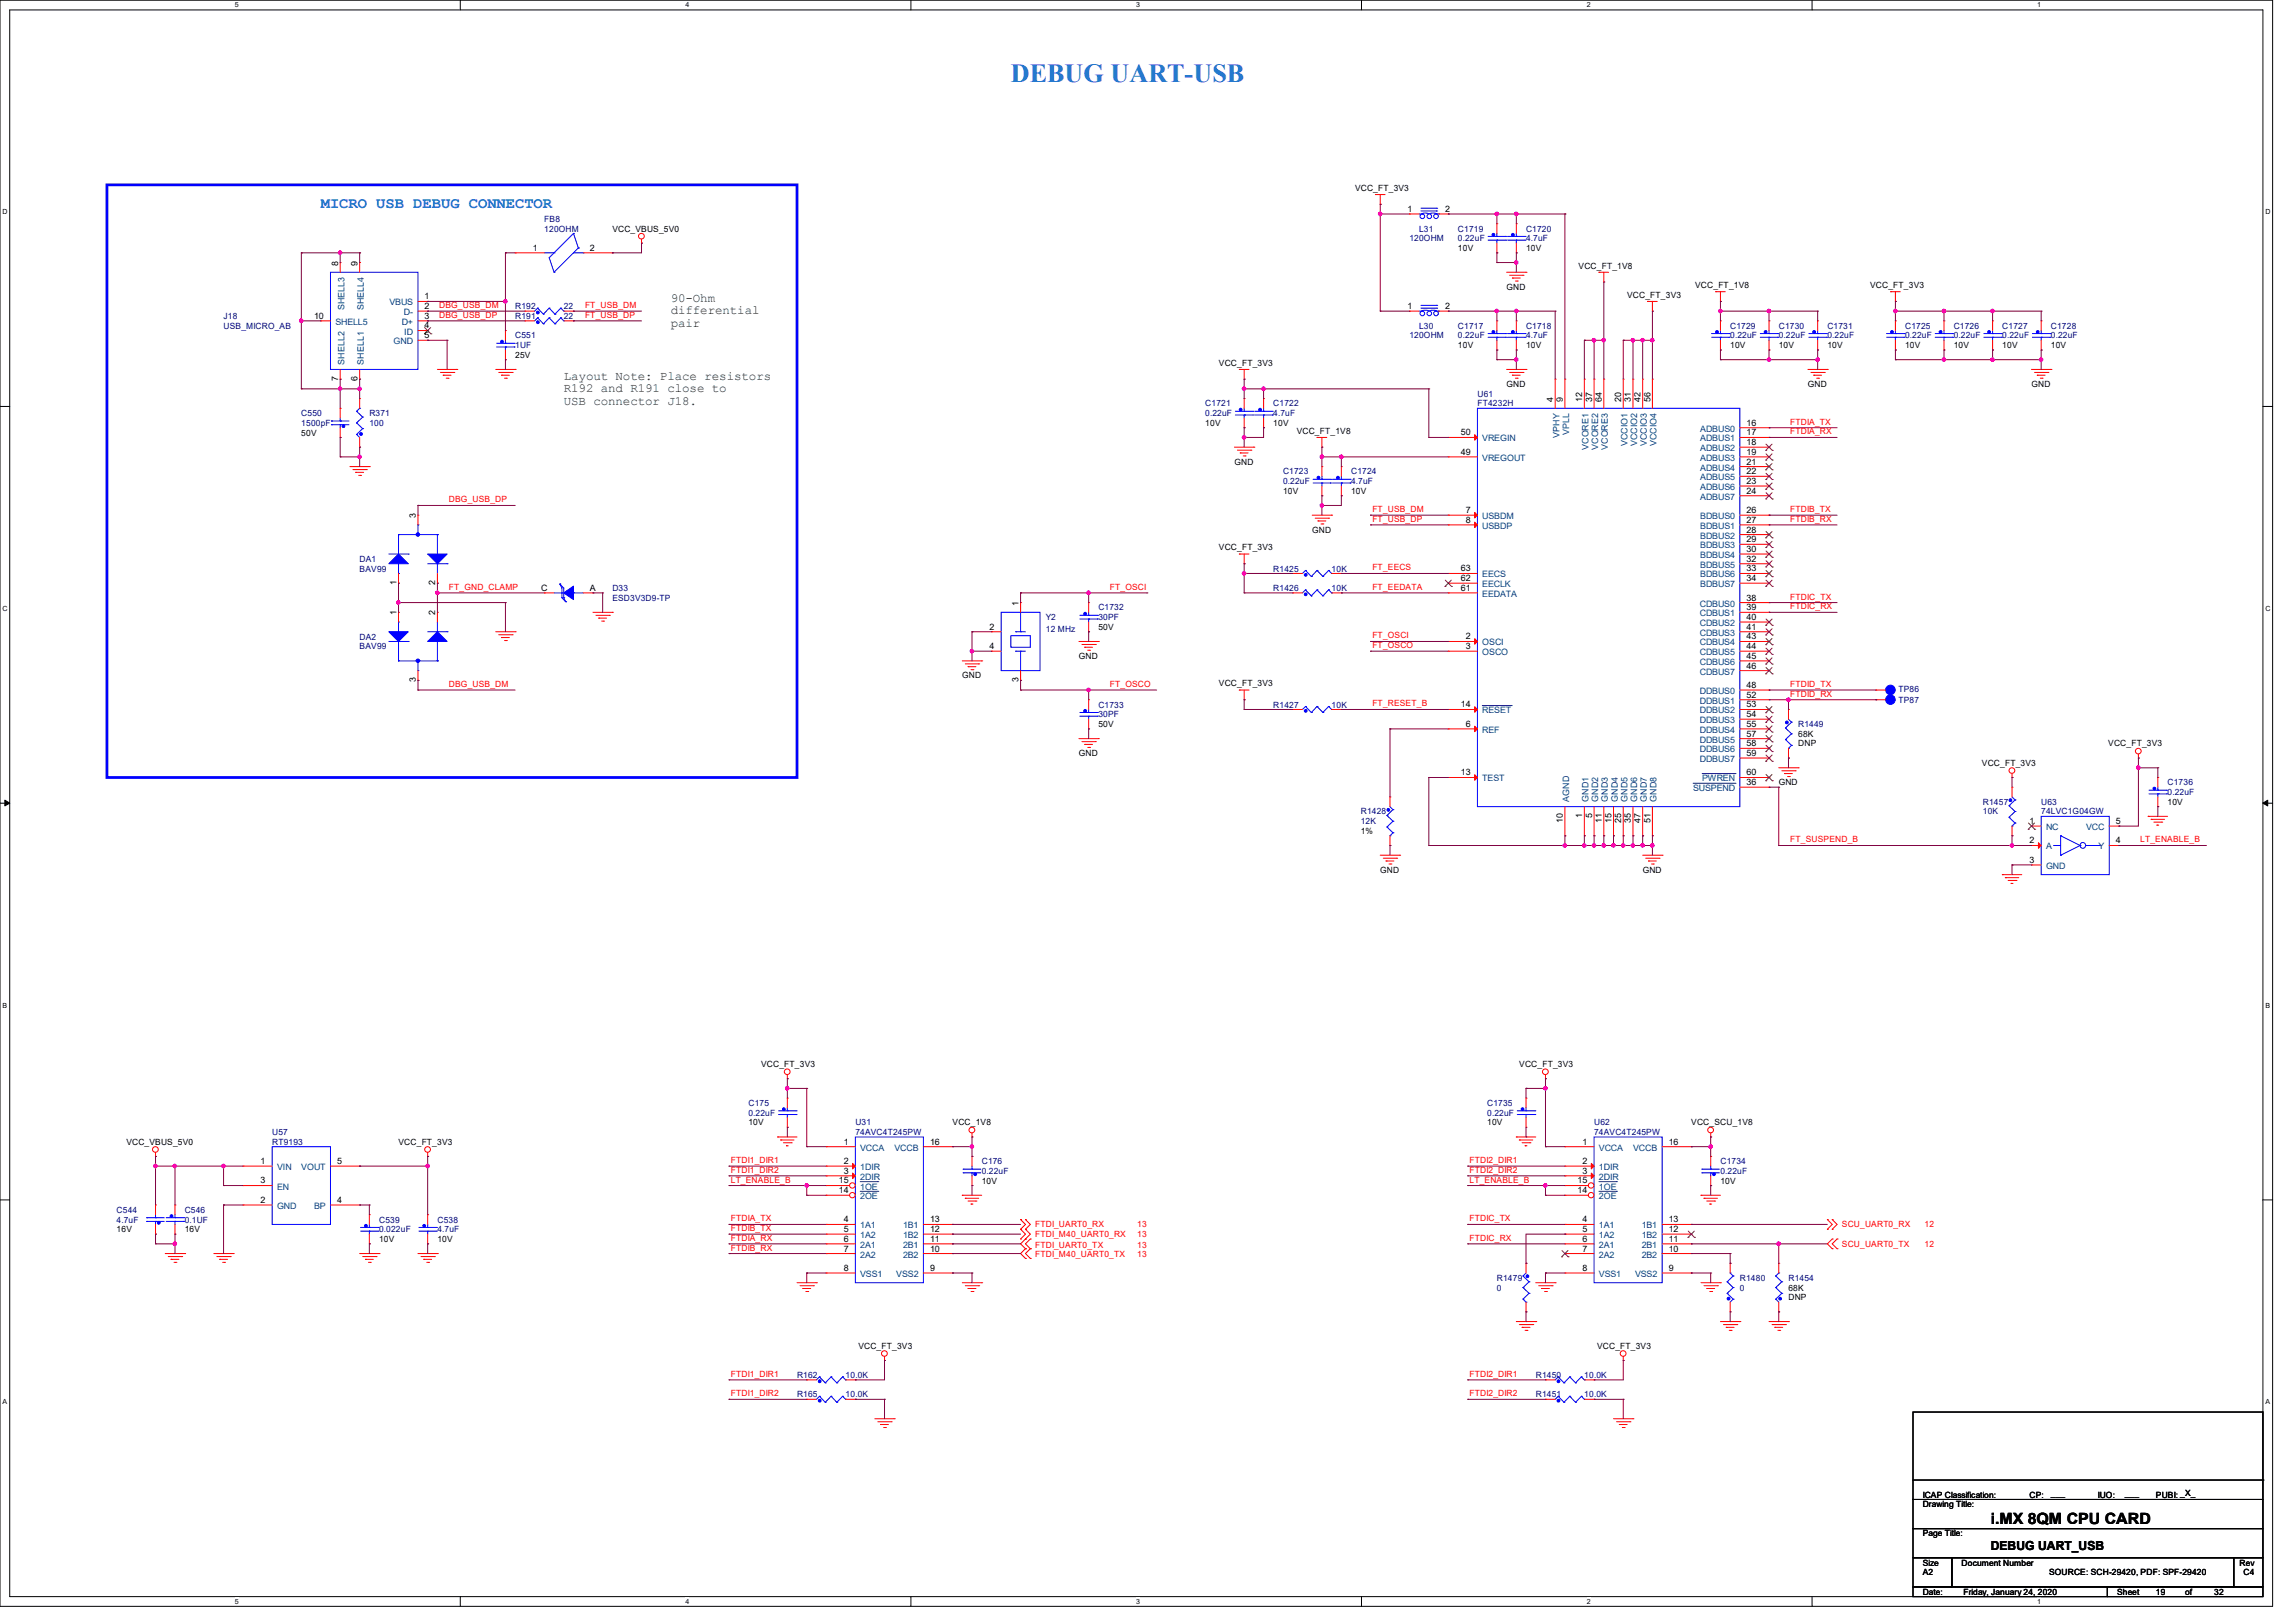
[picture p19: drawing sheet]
<svg xmlns="http://www.w3.org/2000/svg" width="420mm" height="297mm" viewBox="0 0 420 297" stroke-linecap="round" stroke-linejoin="round" font-family="sans-serif">
<defs><g id="words">
<text font-size="4.8" fill="#0080ff" x="184.9" y="15.1">DEBUG UART-USB</text>
<text font-size="2.8" fill="#0080ff" x="58.7" y="38">MICRO USB DEBUG CONNECTOR</text>
<text font-size="2.8" x="364.1" y="278.8">i.MX 8QM CPU CARD</text>
<g font-size="2.3" fill="#008000">
<text x="122.7" y="55.2">90-Ohm</text>
<text x="122.7" y="57.5">differential</text>
<text x="122.7" y="59.8">pair</text>
<text x="103.1" y="69.5">Layout Note: Place resistors</text>
<text x="103.1" y="71.8">R192 and R191 close to</text>
<text x="103.1" y="74">USB connector J18.</text>
</g>
<text font-size="2.3" x="364.1" y="283.6">DEBUG UART_USB</text>
<g font-size="1.6">
<text x="247.9" y="34.9">VCC_FT_3V3</text>
<text x="257.5" y="38.8">1</text>
<text x="264.4" y="38.8">2</text>
<text x="97.4" y="45.9">1</text>
<text x="107.9" y="45.9">2</text>
<text x="112" y="42.4">VCC_VBUS_5V0</text>
<text x="266.7" y="45.9">10V</text>
<text x="279.1" y="45.9">10V</text>
<text x="61.8" y="48.6" transform="rotate(-90 61.8 48.6)">8</text>
<text x="65.4" y="48.6" transform="rotate(-90 65.4 48.6)">9</text>
<text x="275.6" y="53">GND</text>
<text x="288.8" y="49.1">VCC_FT_1V8</text>
<text x="310.1" y="52.7">VCC_FT_1V8</text>
<text x="342.1" y="52.7">VCC_FT_3V3</text>
<text x="57.4" y="58.3">10</text>
<text x="77.7" y="54.8">1</text>
<text x="77.7" y="56.6">2</text>
<text x="77.7" y="58.3">3</text>
<text x="257.5" y="56.6">1</text>
<text x="264.4" y="56.6">2</text>
<text x="297.6" y="54.5">VCC_FT_3V3</text>
<text x="77.7" y="60.1">4</text>
<text x="77.7" y="61.9">5</text>
<text x="94.2" y="65.5">25V</text>
<text x="266.7" y="63.7">10V</text>
<text x="279.1" y="63.7">10V</text>
<text x="316.5" y="63.7">10V</text>
<text x="325.4" y="63.7">10V</text>
<text x="334.3" y="63.7">10V</text>
<text x="348.5" y="63.7">10V</text>
<text x="357.4" y="63.7">10V</text>
<text x="366.3" y="63.7">10V</text>
<text x="375.2" y="63.7">10V</text>
<text x="61.8" y="69.7" transform="rotate(-90 61.8 69.7)">7</text>
<text x="65.4" y="69.7" transform="rotate(-90 65.4 69.7)">6</text>
<text x="223" y="66.9">VCC_FT_3V3</text>
<text x="275.6" y="70.8">GND</text>
<text x="330.7" y="70.8">GND</text>
<text x="371.6" y="70.8">GND</text>
<text x="220.5" y="77.9">10V</text>
<text x="232.9" y="77.9">10V</text>
<text x="284.1" y="73.5" transform="rotate(-90 284.1 73.5)">4</text>
<text x="285.9" y="73.5" transform="rotate(-90 285.9 73.5)">9</text>
<text x="289.4" y="73.5" transform="rotate(-90 289.4 73.5)">12</text>
<text x="291.2" y="73.5" transform="rotate(-90 291.2 73.5)">37</text>
<text x="293" y="73.5" transform="rotate(-90 293 73.5)">64</text>
<text x="296.6" y="73.5" transform="rotate(-90 296.6 73.5)">20</text>
<text x="298.3" y="73.5" transform="rotate(-90 298.3 73.5)">31</text>
<text x="300.1" y="73.5" transform="rotate(-90 300.1 73.5)">42</text>
<text x="301.9" y="73.5" transform="rotate(-90 301.9 73.5)">56</text>
<text x="319.5" y="77.9">16</text>
<text x="55.1" y="79.7">50V</text>
<text x="237.2" y="79.4">VCC_FT_1V8</text>
<text x="267.2" y="79.7">50</text>
<text x="267.2" y="83.2">49</text>
<text x="319.5" y="79.7">17</text>
<text x="319.5" y="81.5">18</text>
<text x="319.5" y="83.2">19</text>
<text x="225.8" y="85">GND</text>
<text x="319.5" y="85">21</text>
<text x="319.5" y="86.8">22</text>
<text x="319.5" y="88.6">23</text>
<text x="76.1" y="94.8" transform="rotate(-90 76.1 94.8)">3</text>
<text x="234.7" y="90.4">10V</text>
<text x="247.1" y="90.4">10V</text>
<text x="268.1" y="93.9">7</text>
<text x="268.1" y="95.7">8</text>
<text x="319.5" y="90.3">24</text>
<text x="319.5" y="93.9">26</text>
<text x="319.5" y="95.7">27</text>
<text x="223" y="100.7">VCC_FT_3V3</text>
<text x="240" y="97.5">GND</text>
<text x="319.5" y="97.5">28</text>
<text x="319.5" y="99.2">29</text>
<text x="319.5" y="101">30</text>
<text x="72.5" y="107.1" transform="rotate(-90 72.5 107.1)">1</text>
<text x="79.6" y="107.1" transform="rotate(-90 79.6 107.1)">2</text>
<text x="267.2" y="104.6">63</text>
<text x="267.2" y="106.3">62</text>
<text x="319.5" y="102.8">32</text>
<text x="319.5" y="104.6">33</text>
<text x="319.5" y="106.3">34</text>
<text x="72.5" y="112.6" transform="rotate(-90 72.5 112.6)">1</text>
<text x="79.6" y="112.6" transform="rotate(-90 79.6 112.6)">2</text>
<text x="99" y="108.1">C</text>
<text x="107.9" y="108.1">A</text>
<text x="186.3" y="110.8" transform="rotate(-90 186.3 110.8)">1</text>
<text x="267.2" y="108.1">61</text>
<text x="319.5" y="109.9">38</text>
<text x="319.5" y="111.7">39</text>
<text x="319.5" y="113.5">40</text>
<text x="181" y="118.8">4</text>
<text x="181" y="115.2">2</text>
<text x="200.9" y="115.3">50V</text>
<text x="268.1" y="117">2</text>
<text x="268.1" y="118.8">3</text>
<text x="319.5" y="115.2">41</text>
<text x="319.5" y="117">43</text>
<text x="319.5" y="118.8">44</text>
<text x="76.1" y="124.8" transform="rotate(-90 76.1 124.8)">3</text>
<text x="176" y="124.2">GND</text>
<text x="186.3" y="124.8" transform="rotate(-90 186.3 124.8)">3</text>
<text x="197.4" y="120.6">GND</text>
<text x="223" y="125.6">VCC_FT_3V3</text>
<text x="319.5" y="120.6">45</text>
<text x="319.5" y="122.3">46</text>
<text x="319.5" y="125.9">48</text>
<text x="267.2" y="129.5">14</text>
<text x="319.5" y="127.7">52</text>
<text x="319.5" y="129.5">53</text>
<text x="319.5" y="131.2">54</text>
<text x="200.9" y="133.1">50V</text>
<text x="268.1" y="133">6</text>
<text x="319.5" y="133">55</text>
<text x="319.5" y="134.8">57</text>
<text x="319.5" y="136.6">58</text>
<text x="328.9" y="134.8">68K</text>
<text x="328.9" y="136.6">DNP</text>
<text x="385.7" y="136.6">VCC_FT_3V3</text>
<text x="197.4" y="138.4">GND</text>
<text x="267.2" y="141.9">13</text>
<text x="319.5" y="141.9">60</text>
<text x="319.5" y="143.7">36</text>
<text x="319.5" y="138.3">59</text>
<text x="325.4" y="143.7">GND</text>
<text x="362.5" y="140.2">VCC_FT_3V3</text>
<text x="289.4" y="149.7" transform="rotate(-90 289.4 149.7)">1</text>
<text x="291.2" y="149.7" transform="rotate(-90 291.2 149.7)">5</text>
<text x="396.5" y="147.3">10V</text>
<text x="248.9" y="152.6">1%</text>
<text x="285.9" y="150.6" transform="rotate(-90 285.9 150.6)">10</text>
<text x="293" y="150.6" transform="rotate(-90 293 150.6)">11</text>
<text x="294.8" y="150.6" transform="rotate(-90 294.8 150.6)">15</text>
<text x="296.6" y="150.6" transform="rotate(-90 296.6 150.6)">25</text>
<text x="298.3" y="150.6" transform="rotate(-90 298.3 150.6)">35</text>
<text x="300.1" y="150.6" transform="rotate(-90 300.1 150.6)">47</text>
<text x="301.9" y="150.6" transform="rotate(-90 301.9 150.6)">51</text>
<text x="371.3" y="154.3">2</text>
<text x="371.3" y="150.8">1</text>
<text x="387" y="154.3">4</text>
<text x="387" y="150.8">5</text>
<text x="252.5" y="159.7">GND</text>
<text x="300.5" y="159.7">GND</text>
<text x="371.3" y="157.9">3</text>
<text x="139.2" y="195.3">VCC_FT_3V3</text>
<text x="277.9" y="195.3">VCC_FT_3V3</text>
<text x="23.1" y="209.5">VCC_VBUS_5V0</text>
<text x="72.9" y="209.5">VCC_FT_3V3</text>
<text x="136.9" y="205.9">10V</text>
<text x="154.3" y="209.5">1</text>
<text x="170.1" y="209.5">16</text>
<text x="174.2" y="205.9">VCC_1V8</text>
<text x="272" y="205.9">10V</text>
<text x="289.5" y="209.5">1</text>
<text x="305.3" y="209.5">16</text>
<text x="309.4" y="205.9">VCC_SCU_1V8</text>
<text x="47.7" y="213">1</text>
<text x="61.7" y="213">5</text>
<text x="154.3" y="213">2</text>
<text x="154.3" y="214.8">3</text>
<text x="289.5" y="213">2</text>
<text x="289.5" y="214.8">3</text>
<text x="47.7" y="216.6">3</text>
<text x="47.7" y="220.1">2</text>
<text x="61.7" y="220.1">4</text>
<text x="153.5" y="216.6">15</text>
<text x="153.5" y="218.4">14</text>
<text x="179.6" y="216.6">10V</text>
<text x="288.6" y="216.6">15</text>
<text x="288.6" y="218.4">14</text>
<text x="314.7" y="216.6">10V</text>
<text x="21.3" y="225.5">16V</text>
<text x="33.8" y="225.5">16V</text>
<text x="69.3" y="227.3">10V</text>
<text x="80" y="227.3">10V</text>
<text x="154.3" y="223.7">4</text>
<text x="154.3" y="225.5">5</text>
<text x="154.3" y="227.2">6</text>
<text x="170.1" y="223.7">13</text>
<text x="170.1" y="225.5">12</text>
<text x="170.1" y="227.2">11</text>
<text x="289.5" y="223.7">4</text>
<text x="289.5" y="225.5">5</text>
<text x="289.5" y="227.2">6</text>
<text x="305.3" y="223.7">13</text>
<text x="305.3" y="225.5">12</text>
<text x="305.3" y="227.2">11</text>
<text x="154.3" y="229">7</text>
<text x="154.3" y="232.6">8</text>
<text x="170.1" y="229">10</text>
<text x="170.1" y="232.6">9</text>
<text x="289.5" y="229">7</text>
<text x="289.5" y="232.6">8</text>
<text x="305.3" y="229">10</text>
<text x="305.3" y="232.6">9</text>
<text x="327.1" y="236.2">68K</text>
<text x="327.1" y="238">DNP</text>
<text x="157" y="246.8">VCC_FT_3V3</text>
<text x="292.1" y="246.8">VCC_FT_3V3</text>
<text x="351.7" y="275.8">Drawing Title:</text>
<text x="351.7" y="274.1">ICAP Classification:</text>
<text x="371.3" y="274.1">CP:</text>
<text x="375.2" y="273.8">___</text>
<text x="383.7" y="274.1">IUO:</text>
<text x="388.7" y="273.8">___</text>
<text x="394.4" y="274.1">PUBI: _X_</text>
<text x="351.7" y="281.2">Page Title:</text>
<text x="351.7" y="286.5">Size</text>
<text x="358.8" y="286.5">Document Number</text>
<text x="409.7" y="286.5">Rev</text>
<text x="351.7" y="291.8">Date:</text>
<text x="351.7" y="288.3">A2</text>
<text x="359.2" y="291.8">Friday, January 24, 2020</text>
<text x="374.8" y="288.3">SOURCE: SCH-29420, PDF: SPF-29420</text>
<text x="387.3" y="291.8">Sheet</text>
<text x="394.4" y="291.8">19</text>
<text x="399.7" y="291.8">of</text>
<text x="405" y="291.8">32</text>
<text x="410.4" y="288.3">C4</text>
</g>
<g font-size="1.6" fill="#000080">
<text x="99.6" y="40.6">FB8</text>
<text x="99.6" y="42.4">120OHM</text>
<text x="257.8" y="44.2">120OHM</text>
<text x="259.6" y="42.4">L31</text>
<text x="266.7" y="42.4">C1719</text>
<text x="266.7" y="44.2">0.22uF</text>
<text x="279.1" y="42.4">C1720</text>
<text x="279.1" y="44.2">4.7uF</text>
<text x="40.9" y="58.4">J18</text>
<text x="94.2" y="58.4">R191</text>
<text x="94.2" y="56.6">R192</text>
<text x="103.1" y="58.4">22</text>
<text x="103.1" y="56.6">22</text>
<text x="40.9" y="60.2">USB_MICRO_AB</text>
<text x="94.2" y="61.9">C551</text>
<text x="94.2" y="63.7">1UF</text>
<text x="257.8" y="61.9">120OHM</text>
<text x="259.6" y="60.2">L30</text>
<text x="266.7" y="60.2">C1717</text>
<text x="266.7" y="61.9">0.22uF</text>
<text x="279.1" y="60.2">C1718</text>
<text x="279.1" y="61.9">4.7uF</text>
<text x="316.5" y="60.2">C1729</text>
<text x="316.5" y="61.9">0.22uF</text>
<text x="325.4" y="60.2">C1730</text>
<text x="325.4" y="61.9">0.22uF</text>
<text x="334.3" y="60.2">C1731</text>
<text x="334.3" y="61.9">0.22uF</text>
<text x="348.5" y="60.2">C1725</text>
<text x="348.5" y="61.9">0.22uF</text>
<text x="357.4" y="60.2">C1726</text>
<text x="357.4" y="61.9">0.22uF</text>
<text x="366.3" y="60.2">C1727</text>
<text x="366.3" y="61.9">0.22uF</text>
<text x="375.2" y="60.2">C1728</text>
<text x="375.2" y="61.9">0.22uF</text>
<text x="55.1" y="76.2">C550</text>
<text x="55.1" y="77.9">1500pF</text>
<text x="67.6" y="76.2">R371</text>
<text x="67.6" y="77.9">100</text>
<text x="220.5" y="74.4">C1721</text>
<text x="220.5" y="76.2">0.22uF</text>
<text x="232.9" y="74.4">C1722</text>
<text x="232.9" y="76.2">4.7uF</text>
<text x="270.3" y="72.6">U61</text>
<text x="270.3" y="74.4">FT4232H</text>
<text x="234.7" y="86.8">C1723</text>
<text x="234.7" y="88.6">0.22uF</text>
<text x="247.1" y="86.8">C1724</text>
<text x="247.1" y="88.6">4.7uF</text>
<text x="65.8" y="102.8">DA1</text>
<text x="65.8" y="104.6">BAV99</text>
<text x="232.9" y="104.6">R1425</text>
<text x="243.6" y="104.6">10K</text>
<text x="112" y="108.2">D33</text>
<text x="112" y="109.9">ESD3V3D9-TP</text>
<text x="191.3" y="113.5">Y2</text>
<text x="200.9" y="111.7">C1732</text>
<text x="200.9" y="113.5">30PF</text>
<text x="232.9" y="108.2">R1426</text>
<text x="243.6" y="108.2">10K</text>
<text x="65.8" y="117">DA2</text>
<text x="65.8" y="118.8">BAV99</text>
<text x="191.3" y="115.6">12 MHz</text>
<text x="200.9" y="129.5">C1733</text>
<text x="200.9" y="131.3">30PF</text>
<text x="232.9" y="129.5">R1427</text>
<text x="243.6" y="129.5">10K</text>
<text x="347.3" y="126.7">TP86</text>
<text x="347.3" y="128.6">TP87</text>
<text x="328.9" y="133.1">R1449</text>
<text x="396.5" y="143.7">C1736</text>
<text x="248.9" y="149.1">R1428</text>
<text x="362.7" y="147.3">R1457</text>
<text x="362.7" y="149.1">10K</text>
<text x="373.4" y="147.3">U63</text>
<text x="373.4" y="149.1">74LVC1G04GW</text>
<text x="396.5" y="145.5">0.22uF</text>
<text x="248.9" y="150.8">12K</text>
<text x="136.9" y="202.4">C175</text>
<text x="272" y="202.4">C1735</text>
<text x="49.8" y="207.7">U57</text>
<text x="49.8" y="209.5">RT9193</text>
<text x="136.9" y="204.2">0.22uF</text>
<text x="156.5" y="205.9">U31</text>
<text x="156.5" y="207.7">74AVC4T245PW</text>
<text x="272" y="204.2">0.22uF</text>
<text x="291.6" y="205.9">U62</text>
<text x="291.6" y="207.7">74AVC4T245PW</text>
<text x="179.6" y="213.1">C176</text>
<text x="179.6" y="214.8">0.22uF</text>
<text x="314.7" y="213.1">C1734</text>
<text x="314.7" y="214.8">0.22uF</text>
<text x="21.3" y="221.9">C544</text>
<text x="33.8" y="221.9">C546</text>
<text x="21.3" y="223.7">4.7uF</text>
<text x="33.8" y="223.7">0.1UF</text>
<text x="69.3" y="223.7">C539</text>
<text x="69.3" y="225.5">0.022uF</text>
<text x="80" y="223.7">C538</text>
<text x="80" y="225.5">4.7uF</text>
<text x="273.8" y="234.4">R1479</text>
<text x="273.8" y="236.2">0</text>
<text x="318.3" y="234.4">R1480</text>
<text x="318.3" y="236.2">0</text>
<text x="327.1" y="234.4">R1454</text>
<text x="145.8" y="252.2">R162</text>
<text x="145.8" y="255.7">R165</text>
<text x="154.7" y="252.2">10.0K</text>
<text x="154.7" y="255.7">10.0K</text>
<text x="280.9" y="252.2">R1450</text>
<text x="280.9" y="255.7">R1451</text>
<text x="289.8" y="252.2">10.0K</text>
<text x="289.8" y="255.7">10.0K</text>
</g>
<g font-size="1.6" fill="#004080">
<text x="61.3" y="59.4">SHELL5</text>
<text x="63" y="56.8" transform="rotate(-90 63 56.8)">SHELL3</text>
<text x="66.5" y="56.8" transform="rotate(-90 66.5 56.8)">SHELL4</text>
<text x="71.2" y="55.9">VBUS</text>
<text x="73.5" y="59.4">D+</text>
<text x="73.9" y="57.7">D-</text>
<text x="72" y="63">GND</text>
<text x="74" y="61.2">ID</text>
<text x="63" y="66.7" transform="rotate(-90 63 66.7)">SHELL2</text>
<text x="66.5" y="66.7" transform="rotate(-90 66.5 66.7)">SHELL1</text>
<text x="271.1" y="80.8">VREGIN</text>
<text x="285.2" y="80.1" transform="rotate(-90 285.2 80.1)">VPHY</text>
<text x="287" y="79.6" transform="rotate(-90 287 79.6)">VPLL</text>
<text x="290.6" y="82.3" transform="rotate(-90 290.6 82.3)">VCORE1</text>
<text x="292.4" y="82.3" transform="rotate(-90 292.4 82.3)">VCORE2</text>
<text x="294.1" y="82.3" transform="rotate(-90 294.1 82.3)">VCORE3</text>
<text x="297.7" y="81.7" transform="rotate(-90 297.7 81.7)">VCCIO1</text>
<text x="299.5" y="81.7" transform="rotate(-90 299.5 81.7)">VCCIO2</text>
<text x="301.2" y="81.7" transform="rotate(-90 301.2 81.7)">VCCIO3</text>
<text x="303" y="81.7" transform="rotate(-90 303 81.7)">VCCIO4</text>
<text x="311" y="79">ADBUS0</text>
<text x="311" y="80.8">ADBUS1</text>
<text x="311" y="82.6">ADBUS2</text>
<text x="271.1" y="84.3">VREGOUT</text>
<text x="311" y="84.3">ADBUS3</text>
<text x="311" y="86.1">ADBUS4</text>
<text x="311" y="87.9">ADBUS5</text>
<text x="311" y="89.7">ADBUS6</text>
<text x="271.1" y="95">USBDM</text>
<text x="311" y="91.4">ADBUS7</text>
<text x="311" y="95">BDBUS0</text>
<text x="271.1" y="96.8">USBDP</text>
<text x="311" y="96.8">BDBUS1</text>
<text x="311" y="98.6">BDBUS2</text>
<text x="311" y="100.3">BDBUS3</text>
<text x="271.1" y="105.7">EECS</text>
<text x="271.1" y="107.4">EECLK</text>
<text x="311" y="102.1">BDBUS4</text>
<text x="311" y="103.9">BDBUS5</text>
<text x="311" y="105.7">BDBUS6</text>
<text x="311" y="107.4">BDBUS7</text>
<text x="271.1" y="109.2">EEDATA</text>
<text x="310.9" y="111">CDBUS0</text>
<text x="310.9" y="112.8">CDBUS1</text>
<text x="271.1" y="118.1">OSCI</text>
<text x="271.1" y="119.9">OSCO</text>
<text x="310.9" y="114.6">CDBUS2</text>
<text x="310.9" y="116.3">CDBUS3</text>
<text x="310.9" y="118.1">CDBUS4</text>
<text x="310.9" y="119.9">CDBUS5</text>
<text x="310.9" y="121.7">CDBUS6</text>
<text x="310.9" y="123.4">CDBUS7</text>
<text x="271.1" y="130.6">RESET</text>
<text x="310.9" y="127">DDBUS0</text>
<text x="310.9" y="128.8">DDBUS1</text>
<text x="310.9" y="130.6">DDBUS2</text>
<text x="271.1" y="134.1">REF</text>
<text x="310.9" y="132.3">DDBUS3</text>
<text x="310.9" y="134.1">DDBUS4</text>
<text x="310.9" y="135.9">DDBUS5</text>
<text x="310.9" y="137.7">DDBUS6</text>
<text x="271.1" y="143">TEST</text>
<text x="310.9" y="139.4">DDBUS7</text>
<text x="311.4" y="143">PWREN</text>
<text x="287" y="146.7" transform="rotate(-90 287 146.7)">AGND</text>
<text x="290.6" y="146.7" transform="rotate(-90 290.6 146.7)">GND1</text>
<text x="292.4" y="146.7" transform="rotate(-90 292.4 146.7)">GND2</text>
<text x="294.1" y="146.7" transform="rotate(-90 294.1 146.7)">GND3</text>
<text x="295.9" y="146.7" transform="rotate(-90 295.9 146.7)">GND4</text>
<text x="297.7" y="146.7" transform="rotate(-90 297.7 146.7)">GND5</text>
<text x="299.5" y="146.7" transform="rotate(-90 299.5 146.7)">GND6</text>
<text x="301.2" y="146.7" transform="rotate(-90 301.2 146.7)">GND7</text>
<text x="303" y="146.7" transform="rotate(-90 303 146.7)">GND8</text>
<text x="309.7" y="144.8">SUSPEND</text>
<text x="374.3" y="155.5">A</text>
<text x="374.3" y="151.9">NC</text>
<text x="381.6" y="151.9">VCC</text>
<text x="383.9" y="155.5">Y</text>
<text x="374.3" y="159">GND</text>
<text x="50.7" y="214.1">VIN</text>
<text x="55.1" y="214.1">VOUT</text>
<text x="157.4" y="214.1">1DIR</text>
<text x="157.4" y="215.9">2DIR</text>
<text x="157.4" y="210.6">VCCA</text>
<text x="163.6" y="210.6">VCCB</text>
<text x="292.5" y="214.1">1DIR</text>
<text x="292.5" y="215.9">2DIR</text>
<text x="292.5" y="210.6">VCCA</text>
<text x="298.7" y="210.6">VCCB</text>
<text x="50.7" y="217.7">EN</text>
<text x="50.7" y="221.2">GND</text>
<text x="57.4" y="221.2">BP</text>
<text x="157.4" y="217.7">1OE</text>
<text x="157.4" y="219.5">2OE</text>
<text x="292.5" y="217.7">1OE</text>
<text x="292.5" y="219.5">2OE</text>
<text x="157.4" y="224.8">1A1</text>
<text x="157.4" y="226.6">1A2</text>
<text x="165.2" y="224.8">1B1</text>
<text x="165.2" y="226.6">1B2</text>
<text x="292.5" y="224.8">1A1</text>
<text x="292.5" y="226.6">1A2</text>
<text x="300.3" y="224.8">1B1</text>
<text x="300.3" y="226.6">1B2</text>
<text x="157.4" y="228.3">2A1</text>
<text x="157.4" y="230.1">2A2</text>
<text x="157.4" y="233.7">VSS1</text>
<text x="164" y="233.7">VSS2</text>
<text x="165.2" y="228.3">2B1</text>
<text x="165.2" y="230.1">2B2</text>
<text x="292.5" y="228.3">2A1</text>
<text x="292.5" y="230.1">2A2</text>
<text x="292.5" y="233.7">VSS1</text>
<text x="299.1" y="233.7">VSS2</text>
<text x="300.3" y="228.3">2B1</text>
<text x="300.3" y="230.1">2B2</text>
</g>
<g font-size="1.6" fill="#f00">
<text x="80.3" y="56.4">DBG_USB_DM</text>
<text x="80.3" y="58.2">DBG_USB_DP</text>
<text x="107" y="56.4">FT_USB_DM</text>
<text x="107" y="58.2">FT_USB_DP</text>
<text x="327.5" y="77.7">FTDIA_TX</text>
<text x="327.5" y="79.5">FTDIA_RX</text>
<text x="82.1" y="91.9">DBG_USB_DP</text>
<text x="251" y="93.7">FT_USB_DM</text>
<text x="251" y="95.5">FT_USB_DP</text>
<text x="327.5" y="93.7">FTDIB_TX</text>
<text x="327.5" y="95.5">FTDIB_RX</text>
<text x="82.1" y="107.9">FT_GND_CLAMP</text>
<text x="203" y="107.9">FT_OSCI</text>
<text x="251" y="107.9">FT_EEDATA</text>
<text x="251" y="104.4">FT_EECS</text>
<text x="327.5" y="109.7">FTDIC_TX</text>
<text x="327.5" y="111.5">FTDIC_RX</text>
<text x="251" y="118.6">FT_OSCO</text>
<text x="251" y="116.8">FT_OSCI</text>
<text x="82.1" y="125.7">DBG_USB_DM</text>
<text x="203" y="125.7">FT_OSCO</text>
<text x="327.5" y="125.7">FTDID_TX</text>
<text x="251" y="129.3">FT_RESET_B</text>
<text x="327.5" y="127.5">FTDID_RX</text>
<text x="327.5" y="154.2">FT_SUSPEND_B</text>
<text x="391.5" y="154.2">LT_ENABLE_B</text>
<text x="133.7" y="212.8">FTDI1_DIR1</text>
<text x="133.7" y="214.6">FTDI1_DIR2</text>
<text x="268.8" y="212.8">FTDI2_DIR1</text>
<text x="268.8" y="214.6">FTDI2_DIR2</text>
<text x="133.7" y="216.4">LT_ENABLE_B</text>
<text x="268.8" y="216.4">LT_ENABLE_B</text>
<text x="133.7" y="223.5">FTDIA_TX</text>
<text x="133.7" y="225.3">FTDIB_TX</text>
<text x="133.7" y="227.1">FTDIA_RX</text>
<text x="189.4" y="224.6">FTDI_UART0_RX</text>
<text x="189.4" y="226.4">FTDI_M40_UART0_RX</text>
<text x="208" y="224.6">13</text>
<text x="208" y="226.4">13</text>
<text x="268.8" y="223.5">FTDIC_TX</text>
<text x="268.8" y="227.1">FTDIC_RX</text>
<text x="336.9" y="224.6">SCU_UART0_RX</text>
<text x="352" y="224.6">12</text>
<text x="133.7" y="228.8">FTDIB_RX</text>
<text x="189.4" y="228.3">FTDI_UART0_TX</text>
<text x="189.4" y="230.1">FTDI_M40_UART0_TX</text>
<text x="208" y="228.3">13</text>
<text x="208" y="230.1">13</text>
<text x="336.9" y="228.2">SCU_UART0_TX</text>
<text x="352" y="228.2">12</text>
<text x="133.7" y="252">FTDI1_DIR1</text>
<text x="268.8" y="252">FTDI2_DIR1</text>
<text x="133.7" y="255.5">FTDI1_DIR2</text>
<text x="268.8" y="255.5">FTDI2_DIR2</text>
</g>
<g font-size="1.3">
<text x="43" y="1.4">5</text>
<text x="125.4" y="1.4">4</text>
<text x="207.8" y="1.4">3</text>
<text x="290.2" y="1.4">2</text>
<text x="372.7" y="1.4">1</text>
<text x=".5" y="39.2">D</text>
<text x="414.4" y="39.2">D</text>
<text x=".5" y="111.8">C</text>
<text x="414.4" y="111.8">C</text>
<text x=".5" y="184.4">B</text>
<text x="414.4" y="184.4">B</text>
<text x=".5" y="257">A</text>
<text x="414.4" y="257">A</text>
<text x="43" y="293.5">5</text>
<text x="125.4" y="293.5">4</text>
<text x="207.8" y="293.5">3</text>
<text x="290.2" y="293.5">2</text>
<text x="372.7" y="293.5">1</text>
</g>
</g></defs>
<path d="M0 0h415.7v294h-415.7zM1.8 1.8h412.1v290.4h-412.1z" fill="none" stroke="#000" stroke-width=".18"/>
<g fill="#fff">
<path d="M43 .2h.6v1.4h-.6z"/>
<path d="M43 292.4h.6v1.4h-.6z"/>
</g>
<path d="M84.2 0v1.8M84.2 292.2v1.8" fill="none" stroke="#000" stroke-width=".18"/>
<g fill="#fff">
<path d="M125.4 .2h.7v1.4h-.7z"/>
<path d="M125.4 292.4h.7v1.4h-.7z"/>
</g>
<path d="M166.6 0v1.8M166.6 292.2v1.8" fill="none" stroke="#000" stroke-width=".18"/>
<g fill="#fff">
<path d="M207.8 .2h.7v1.4h-.7z"/>
<path d="M207.8 292.4h.7v1.4h-.7z"/>
</g>
<path d="M249 0v1.8M249 292.2v1.8" fill="none" stroke="#000" stroke-width=".18"/>
<g fill="#fff">
<path d="M290.2 .2h.7v1.4h-.7z"/>
<path d="M290.2 292.4h.7v1.4h-.7z"/>
</g>
<path d="M331.5 0v1.8M331.5 292.2v1.8" fill="none" stroke="#000" stroke-width=".18"/>
<g fill="#fff">
<path d="M372.7 .2h.6v1.4h-.6z"/>
<path d="M372.7 292.4h.6v1.4h-.6z"/>
<path d="M.5 38.1h.9v1.4h-.9z"/>
<path d="M414.4 38.1h.9v1.4h-.9z"/>
<path d="M.5 110.7h.9v1.4h-.9z"/>
<path d="M414.4 110.7h.9v1.4h-.9z"/>
</g>
<path d="M0 74.4h1.8M413.9 74.4h1.8" fill="none" stroke="#000" stroke-width=".18"/>
<g fill="#fff">
<path d="M.5 183.3h.8v1.4h-.8z"/>
<path d="M414.4 183.3h.8v1.4h-.8z"/>
</g>
<path d="M0 147h1.8M413.9 147h1.8" fill="none" stroke="#000" stroke-width=".18"/>
<path d="M.9 146.4l.9 .6-.9 .5zM413.9 147l.9-.6v1.1z" fill="#000" stroke="#000" stroke-width=".18"/>
<g fill="#fff">
<path d="M.5 255.9h.8v1.4h-.8z"/>
<path d="M414.4 255.9h.8v1.4h-.8z"/>
</g>
<path d="M0 219.6h1.8M413.9 219.6h1.8M349.9 258.4h64v16h-64zM349.9 274.4h64v5.3h-64zM349.9 279.7h64v5.4h-64zM349.9 270.8h64M413.9 270.8h.1M349.9 285.1h7.1v5.3h-7.1zM349.9 290.4h35.6v1.8h-35.6zM357 285.1h51.6v5.3h-51.6zM385.5 290.4h28.4v1.8h-28.4zM408.6 285.1h5.3v5.3h-5.3z" fill="none" stroke="#000" stroke-width=".18"/>
<path d="M19.6 33.8h126.2v108.5h-126.2z" fill="none" stroke="#00f" stroke-width=".51"/>
<g fill="none" stroke="#f00" stroke-width=".18">
<path d="M251.6 35.6h.1M251.6 35.6h1.8M252.5 37.4h.1M252.5 35.6v1.8M117.3 44.5h.1M117.3 43.8v.7M275.6 49.8h3.5M276.1 50.4h2.5M276.6 50.9h.1M276.6 50.9h1.5M277.2 51.4h.3M277.5 51.4h.1"/>
<path d="M278.6 50.4h.1M279.1 49.8h.1M292.5 49.8h.1M292.5 49.8h1.8M293.4 51.6h.1M293.4 49.8v1.8M301.4 55.2h.1M301.4 55.2h1.7M302.3 56.9h.1M302.3 55.2v1.7M313.8 53.4h.1M313.8 53.4h1.8"/>
<path d="M314.7 55.2h.1M314.7 53.4v1.8M345.8 53.4h.1M345.8 53.4h1.8M346.7 55.2h.1M346.7 53.4v1.8M80 67.6h3.6M80.6 68.2h2.4M81.1 68.7h.1M81.1 68.7h1.4M81.6 69.2h.4M82 69.2h.1"/>
<path d="M83 68.2h.1M83.6 67.6h.1M90.7 67.6h3.5M91.2 68.2h2.5M91.7 68.7h.1M91.7 68.7h1.5M92.3 69.2h.3M92.6 69.2h.1M93.7 68.2h.1M94.2 67.6h.1M226.7 67.6h.1M226.7 67.6h1.8"/>
<path d="M227.6 69.4h.1M227.6 67.6v1.8M275.6 67.6h3.5M276.1 68.2h2.5M276.6 68.7h.1M276.6 68.7h1.5M277.2 69.2h.3M277.5 69.2h.1M278.6 68.2h.1M279.1 67.6h.1M330.7 67.6h3.6M331.3 68.2h2.4"/>
<path d="M331.8 68.7h.1M331.8 68.7h1.4M332.3 69.2h.4M332.7 69.2h.1M333.7 68.2h.1M334.3 67.6h.1M371.6 67.6h3.6M372.2 68.2h2.4M372.7 68.7h.1M372.7 68.7h1.4M373.2 69.2h.3M373.5 69.2h.1"/>
<path d="M374.6 68.2h.1M375.2 67.6h.1M64 85.4h3.6M64.6 85.9h2.4M65.1 86.4h.1M65.1 86.4h1.4M65.6 87h.4M66 87h.1M67 85.9h.1M67.6 85.4h.1M225.8 81.8h3.6M226.4 82.4h2.4"/>
<path d="M226.9 82.9h.1M226.9 82.9h1.4M227.4 83.4h.4M227.8 83.4h.1M228.8 82.4h.1M229.4 81.8h.1M240 94.3h3.6M240.6 94.8h2.4M240.9 80.1h.1M240.9 80.1h1.8M241.1 95.3h.1M241.1 95.3h1.4"/>
<path d="M241.6 95.9h.4M241.8 81.8h.1M241.8 80.1v1.7M242 95.9h.1M243 94.8h.1M243.6 94.3h.1M90.7 115.6h3.5M91.2 116.2h2.5M91.7 116.7h.1M91.7 116.7h1.5M92.3 117.2h.3M92.6 117.2h.1"/>
<path d="M93.7 116.2h.1M94.2 115.6h.1M108.5 112.1h3.5M109 112.6h2.5M109.5 113.1h.1M109.5 113.1h1.5M110.1 113.7h.3M110.4 113.7h.1M111.5 112.6h.1M112 112.1h.1M197.4 117.4h3.5M197.9 117.9h2.5"/>
<path d="M198.4 118.4h.1M198.4 118.4h1.5M199 119h.3M199.3 119h.1M200.4 117.9h.1M200.9 117.4h.1M226.7 101.4h.1M226.7 101.4h1.8M227.6 103.2h.1M227.6 101.4v1.8M176 120.9h3.6M176.6 121.5h2.4"/>
<path d="M177.1 122h.1M177.1 122h1.4M177.6 122.6h.4M178 122.6h.1M179 121.5h.1M179.6 120.9h.1M197.4 135.2h3.5M197.9 135.7h2.5M198.4 136.2h.1M198.4 136.2h1.5M199 136.8h.3M199.3 136.8h.1"/>
<path d="M200.4 135.7h.1M200.9 135.2h.1M226.7 126.3h.1M226.7 126.3h1.8M227.6 128.1h.1M227.6 126.3v1.8M391.2 138.7h.1M391.2 138v.7M252.5 156.5h3.5M253 157.1h2.5M253.5 157.6h.1M253.5 157.6h1.5"/>
<path d="M254.1 158.1h.3M254.4 158.1h.1M255.5 157.1h.1M256 156.5h.1M300.5 156.5h3.5M301 157.1h2.5M301.5 157.6h.1M301.5 157.6h1.5M302.1 158.1h.3M302.4 158.1h.1M303.5 157.1h.1M304 156.5h.1"/>
<path d="M325.4 140.5h3.5M325.9 141.1h2.5M326.4 141.6h.1M326.4 141.6h1.5M327 142.1h.3M327.3 142.1h.1M328.4 141.1h.1M328.9 140.5h.1M368 142.3h.1M368 141.6v.7M392.9 149.4h.1M392.9 149.4h3.6"/>
<path d="M393.5 149.9h.1M393.5 149.9h2.4M394 150.5h1.4M394.5 151h.1M394.5 151h.4M395.4 150.5h.1M366.3 160.1h.1M366.3 160.1h3.5M366.8 160.6h.1M366.8 160.6h2.5M367.3 161.1h1.5M367.9 161.7h.1"/>
<path d="M367.9 161.7h.3M368.8 161.1h.1M144 197.4h.1M144 196.7v.7M282.7 197.4h.1M282.7 196.7v.7M28.4 211.6h.1M28.4 210.9v.7M78.2 211.6h.1M78.2 210.9v.7M142.2 208.1h.1M142.2 208.1h3.6"/>
<path d="M142.8 208.6h.1M142.8 208.6h2.4M143.3 209.1h1.4M143.8 209.7h.1M143.8 209.7h.4M144.7 209.1h.1M176 218.7h.1M176 218.7h3.6M176.6 219.3h.1M176.6 219.3h2.4M177.1 219.8h1.4M177.8 208.1h.1"/>
<path d="M177.8 207.3v.8M178.5 219.8h.1M277.4 208.1h.1M277.4 208.1h3.5M277.9 208.6h.1M277.9 208.6h2.5M278.4 209.1h1.5M279 209.7h.1M279 209.7h.3M279.9 209.1h.1M311.1 218.7h.1M311.1 218.7h3.6"/>
<path d="M311.7 219.3h.1M311.7 219.3h2.5M312.2 219.8h1.4M312.9 208.1h.1M312.9 207.3v.8M313.6 219.8h.1M30.2 229.4h3.6M30.8 230h2.4M31.3 230.5h.1M31.3 230.5h1.4M31.8 231h.4M32.2 231h.1"/>
<path d="M33.2 230h.1M33.8 229.4h.1M39.1 229.4h3.6M39.7 230h2.4M40.2 230.5h.1M40.2 230.5h1.4M40.7 231h.4M41.1 231h.1M42.1 230h.1M42.7 229.4h.1M65.8 229.4h3.5M66.3 230h2.5"/>
<path d="M66.8 230.5h.1M66.8 230.5h1.5M67.4 231h.3M67.7 231h.1M68.8 230h.1M69.3 229.4h.1M76.5 229.4h3.5M77 230h2.5M77.5 230.5h.1M77.5 230.5h1.5M78.1 231h.3M78.4 231h.1"/>
<path d="M79.5 230h.1M80 229.4h.1M145.8 234.7h3.6M146.3 235.3h2.5M146.9 235.8h.1M146.9 235.8h1.4M147.4 236.3h.3M147.7 236.3h.1M148.8 235.3h.1M149.4 234.7h.1M151.1 224.1h.1M151.1 225.8h.1"/>
<path d="M151.1 227.6h.1M151.1 229.4h.1M151.1 229.4h5.4M151.1 224.1h5.4M151.1 225.8h5.4M151.1 227.6h5.4M176 234.7h3.6M176.6 235.3h2.4M177.1 235.8h.1M177.1 235.8h1.4M177.6 220.3h.1M177.6 236.3h.4"/>
<path d="M177.6 220.3h.4M178 236.3h.1M179 235.3h.1M179.6 234.7h.1M186.7 223.2h.1M186.7 225h.1M186.7 226.7h.1M186.7 223.2l.9 .9-.9 .9M186.7 225l.9 .8-.9 .9M187.6 225h.1M187.6 223.2h.1M187.6 226.7h.1"/>
<path d="M187.6 228.5h.1M187.6 230.3h.1M187.6 223.2l.9 .9-.9 .9M187.6 225l.9 .8-1.8 1.8 .9 .9M187.6 228.5l-.9 .9 .9 .9M188.5 226.7h.1M188.5 228.5h.1M188.5 230.3h.1M188.5 226.7l-.9 .9 .9 .9M188.5 228.5l-.9 .9 .9 .9M280.9 234.7h3.6M281.5 235.3h2.4"/>
<path d="M282 235.8h.1M282 235.8h1.4M282.5 236.3h.4M282.9 236.3h.1M283.9 235.3h.1M284.5 234.7h.1M311.1 234.7h3.6M311.7 235.3h2.5M312.2 235.8h.1M312.2 235.8h1.4M312.8 220.3h.1M312.8 236.3h.3"/>
<path d="M312.8 220.3h.3M313.1 236.3h.1M314.2 235.3h.1M314.7 234.7h.1M334.3 223.2h.1M334.3 225h.1M334.3 223.2l.9 .9-.9 .9M335.2 225h.1M335.2 223.2h.1M335.2 226.7h.1M335.2 228.5h.1M335.2 223.2l.8 .9-.8 .9"/>
<path d="M335.2 226.7l-.9 .9 .9 .9M336 226.7h.1M336 228.5h.1M336 226.7l-.8 .9 .8 .9M160 259.6h3.6M161.8 249h.1M161.8 248.2v.8M163.6 259.6h.1M277.4 241.9h3.5M277.9 242.4h2.5M278.4 242.9h.1M278.4 242.9h1.5"/>
<path d="M279 243.5h.3M279.3 243.5h.1M280.4 242.4h.1M280.9 241.9h.1M295.1 259.6h3.6M296.9 249h.1M296.9 248.2v.8M298.7 259.6h.1M314.7 241.9h3.6M315.3 242.4h2.4M315.8 242.9h.1M315.8 242.9h1.4"/>
<path d="M316.3 243.5h.4M316.7 243.5h.1M317.7 242.4h.1M318.3 241.9h.1M323.6 241.9h3.6M324.1 242.4h2.5M324.7 242.9h.1M324.7 242.9h1.4M325.2 243.5h.3M325.5 243.5h.1M326.6 242.4h.1M327.2 241.9h.1"/>
<path d="M160.6 260.2h2.4M161.1 260.7h.1M161.1 260.7h1.4M161.6 261.2h.4M162 261.2h.1M163 260.2h.1M295.7 260.2h2.5M296.2 260.7h.1M296.2 260.7h1.4M296.8 261.2h.3M297.1 261.2h.1M298.2 260.2h.1"/>
<circle cx="117.3" cy="43.2" r=".52"/>
<circle cx="391.1" cy="137.5" r=".52"/>
<circle cx="368" cy="141" r=".52"/>
<circle cx="144" cy="196.1" r=".52"/>
<circle cx="282.7" cy="196.1" r=".52"/>
<circle cx="28.4" cy="210.4" r=".52"/>
<circle cx="78.2" cy="210.4" r=".52"/>
<circle cx="177.8" cy="206.8" r=".52"/>
<circle cx="312.9" cy="206.8" r=".52"/>
<circle cx="161.8" cy="247.7" r=".52"/>
<circle cx="296.9" cy="247.7" r=".52"/>
</g>
<path d="M156.5 208.1h12.4v26.6h-12.4z" fill="none" stroke="#00f" stroke-width=".18"/>
<circle cx="155.9" cy="216.9" r=".5" fill="#fff" stroke="#f00" stroke-width=".18"/>
<path d="M151.1 217h.1M151.1 217h4.3" fill="none" stroke="#f00" stroke-width=".18"/>
<path d="M157.4 216.2h3.2M160.6 216.2h.1" fill="none" stroke="#004080" stroke-width=".18"/>
<circle cx="155.9" cy="218.7" r=".5" fill="#fff" stroke="#f00" stroke-width=".18"/>
<g fill="none" stroke="#f00" stroke-width=".18">
<path d="M58.7 58.7h.1M58.7 58.7h1.8M62.2 48h.1M62.2 48v1.8M65.8 48h.1M65.8 48v1.8M76.5 58.7h1.7M76.5 55.2h1.7M76.5 56.9h1.7M78.2 55.2h.1M78.2 56.9h.1M78.2 58.7h.1"/>
<path d="M96 58.7h.1M96 58.7h1.8M103.1 58.7h1.8M104.9 58.7h.1M273.8 40.9h.1M273.8 46.3h.1M273.8 40.9v1.8M273.8 44.5v1.8M373.4 58.7h.1M373.4 58.7v1.8M62.2 69.4h.1M62.2 67.6v1.8"/>
<path d="M65.8 69.4h.1M65.8 67.6v1.8M76.5 60.5h1.7M76.5 62.3h1.7M78.2 60.5h.1M78.2 62.3h.1M92.5 60.5h.1M92.5 65.8h.1M92.5 60.5v1.8M92.5 64.1v1.7M373.4 64.1h.1M373.4 62.3v1.8"/>
<path d="M199.1 110.3h.1M199.1 115.6h.1M199.1 110.3v1.8M199.1 113.8v1.8M371.6 158.3h.1M371.6 154.7h.1M371.6 151.2h.1M371.6 154.7h1.8M371.6 158.3h1.8M371.6 151.2h1.8M385.8 154.7h1.8M385.8 151.2h1.8"/>
<path d="M387.6 154.7h.1M387.6 151.2h.1M151.1 218.7h.1M151.1 213.4h.1M151.1 215.2h.1M151.1 209.8h.1M151.1 218.7h4.3M151.1 213.4h5.4M151.1 215.2h5.4M151.1 209.8h5.4M168.9 209.8h5.3M174.2 209.8h.1"/>
<path d="M32 220.5h.1M32 225.8h.1M32 220.5v1.8M32 224.1v1.7M151.1 233h.1M151.1 233h5.4M168.9 224.1h5.3M168.9 225.8h5.3M168.9 227.6h5.3M168.9 229.4h5.3M168.9 233h5.3M174.2 224.1h.1"/>
<path d="M174.2 225.8h.1M174.2 227.6h.1M174.2 229.4h.1M174.2 233h.1M286.3 224.1h.1M286.3 225.8h.1M286.3 227.6h.1M286.3 229.4h.1M286.3 224.1h5.3M286.3 225.8h5.3M286.3 227.6h5.3M286.3 229.4h5.3"/>
</g>
<path d="M157.4 218h3.2M160.6 218h.1" fill="none" stroke="#004080" stroke-width=".18"/>
<g fill="#f00" stroke="#f00" stroke-width=".18">
<path d="M156 212.9l.5 .5-.5 .5z"/>
<path d="M156 214.7l.5 .5-.5 .5z"/>
<path d="M372.9 154.2l.5 .5-.5 .5z"/>
</g>
<g fill="none" stroke="#00f" stroke-width=".18">
<path d="M60.5 49.8h16v17.8h-16zM98.3 58.2h.1M98.3 58.2l-.5 .5M98.3 58.2l1.1 1.1M99.4 59.3h.1M100.5 58.2h.1M100.5 58.2l-1.1 1.1M100.5 58.2l1 1.1M101.5 59.3h.1M102.6 58.2h.1M102.6 58.2l-1.1 1.1M102.6 58.2l.5 .5"/>
<path d="M103.1 58.7h.1M272.2 43.9h3.2M272.2 43.3h3.2M273.8 43.9h.1M273.8 43.3h.1M273.8 42.7v.6M273.8 43.9v.6M275.4 43.9h.1M275.4 43.3h.1M90.8 63.5h3.3M90.8 62.8h3.3M92.5 63.5h.1"/>
<path d="M92.5 62.8h.1M92.5 62.3v.5M92.5 63.5v.6M94.1 63.5h.1M94.1 62.8h.1M371.8 61.7h3.2M371.8 61h3.2M373.4 61.7h.1M373.4 61h.1M373.4 60.5v.5M373.4 61.7v.6M375 61.7h.1"/>
<path d="M375 61h.1M197.5 113.3h3.2M197.5 112.6h3.2M199.1 113.3h.1M199.1 112.6h.1M199.1 112.1v.5M199.1 113.3v.5M200.7 113.3h.1M200.7 112.6h.1M373.4 149.4h12.4v10.7h-12.4zM375.7 154.7h.1M375.7 154.7h1.2"/>
<path d="M376.9 156.5h.1M376.9 153h.1M376.9 153v3.5M376.9 153l3.6 1.7M380.5 154.7h.1M380.5 154.7l-3.6 1.8M381.6 154.7h2.4M384 154.7h.1M291.6 208.1h12.4v26.6h-12.4zM30.4 223.5h3.2M30.4 222.8h3.2M32 223.5h.1"/>
<path d="M32 222.8h.1M32 222.3v.5M32 223.5v.6M33.6 223.5h.1M33.6 222.8h.1"/>
<circle cx="381" cy="154.7" r=".52"/>
</g>
<g fill="#00f" stroke="#00f" stroke-width=".18">
<circle cx="98.4" cy="59" r=".25"/>
<circle cx="198.5" cy="112.3" r=".25"/>
<circle cx="31.4" cy="222.5" r=".25"/>
<circle cx="372.7" cy="60.7" r=".25"/>
<circle cx="91.8" cy="62.5" r=".25"/>
<circle cx="273.2" cy="43" r=".25"/>
</g>
<path d="M77.7 59.9l1.1 1.2M78.8 59.9l-1.2 1.2M77.6 61.1h.1M78.8 61.1h.1M371 151.8h.1M371.1 150.6l1.1 1.2M372.2 150.6l-1.2 1.2M372.2 151.8h.1M285.7 230h.1M285.7 228.9l1.2 1.1M286.8 228.9l-1.1 1.1M286.9 230h.1" fill="none" stroke="#804000" stroke-width=".18"/>
<circle cx="291.1" cy="216.9" r=".5" fill="#fff" stroke="#f00" stroke-width=".18"/>
<path d="M286.3 217h.1M286.3 217h4.2" fill="none" stroke="#f00" stroke-width=".18"/>
<path d="M292.5 216.2h3.2M295.7 216.2h.1" fill="none" stroke="#004080" stroke-width=".18"/>
<circle cx="291.1" cy="218.7" r=".5" fill="#fff" stroke="#f00" stroke-width=".18"/>
<g fill="none" stroke="#f00" stroke-width=".18">
<path d="M257.8 39.2h.1M257.8 39.2h1.8M263.1 39.2h1.8M264.9 39.2h.1M94.2 46.3h.1M94.2 46.3h5.4M96 56.9h.1M96 56.9h1.8M103.1 56.9h1.8M104.9 56.9h.1M106.7 46.3h5.3M112 46.3h.1"/>
<path d="M257.8 56.9h.1M257.8 56.9h1.8M263.1 56.9h1.8M264.9 56.9h.1M273.8 58.7h.1M273.8 58.7v1.8M277.4 40.9h.1M277.4 46.3h.1M277.4 58.7h.1M277.4 40.9v1.8M277.4 44.5v1.8M277.4 58.7v1.8"/>
<path d="M314.7 58.7h.1M314.7 58.7v1.8M323.6 58.7h.1M323.6 58.7v1.8M332.5 58.7h.1M332.5 58.7v1.8M346.7 58.7h.1M346.7 58.7v1.8M355.6 58.7h.1M355.6 58.7v1.8M364.5 58.7h.1M364.5 58.7v1.8"/>
<path d="M62.2 74.7h.1M62.2 74.7v1.8M62.2 78.3v1.8M65.8 72.9h.1M65.8 72.9v1.8M227.6 72.9h.1M227.6 78.3h.1M227.6 72.9v1.8M227.6 76.5v1.8M231.1 72.9h.1M231.1 78.3h.1M231.1 72.9v1.8"/>
<path d="M231.1 76.5v1.8M273.8 64.1h.1M273.8 62.3v1.8M277.4 64.1h.1M277.4 62.3v1.8M284.5 69.4h.1M284.5 69.4v5.3M286.3 69.4h.1M286.3 69.4v5.3M289.8 69.4h.1M289.8 69.4v5.3M291.6 69.4h.1"/>
<path d="M291.6 69.4v5.3M293.4 69.4h.1M293.4 69.4v5.3M296.9 69.4h.1M296.9 69.4v5.3M298.7 69.4h.1M298.7 69.4v5.3M300.5 69.4h.1M300.5 69.4v5.3M302.3 69.4h.1M302.3 69.4v5.3M314.7 64.1h.1"/>
<path d="M314.7 62.3v1.8M318.3 78.3h5.3M323.6 64.1h.1M323.6 78.3h.1M323.6 62.3v1.8M332.5 64.1h.1M332.5 62.3v1.8M346.7 64.1h.1M346.7 62.3v1.8M355.6 64.1h.1M355.6 62.3v1.8M364.5 64.1h.1"/>
<path d="M364.5 62.3v1.8M62.2 80.1h.1M65.8 81.8h.1M65.8 80.1v1.7M76.5 94.3h.1M76.5 94.3v1.8M241.8 85.4h.1M241.8 90.7h.1M241.8 85.4v1.8M241.8 88.9v1.8M245.4 85.4h.1M245.4 90.7h.1"/>
<path d="M245.4 85.4v1.8M245.4 88.9v1.8M264.9 80.1h.1M264.9 94.3h.1M264.9 96.1h.1M264.9 83.6h.1M264.9 80.1h5.4M264.9 83.6h5.4M264.9 94.3h5.4M264.9 96.1h5.4M318.3 80.1h5.3M318.3 81.8h5.3"/>
<path d="M318.3 83.6h5.3M318.3 85.4h5.3M318.3 87.2h5.3M318.3 88.9h5.3M318.3 90.7h5.3M318.3 94.3h5.3M318.3 96.1h5.3M318.3 97.8h5.3M318.3 99.6h5.3M323.6 80.1h.1M323.6 81.8h.1M323.6 83.6h.1"/>
<path d="M323.6 85.4h.1M323.6 87.2h.1M323.6 88.9h.1M323.6 90.7h.1M323.6 94.3h.1M323.6 96.1h.1M323.6 97.8h.1M323.6 99.6h.1M72.9 106.7h.1M72.9 112.1h.1M72.9 104.9v1.8M72.9 112.1v1.7"/>
<path d="M80 106.7h.1M80 112.1h.1M80 104.9v1.8M80 112.1v1.7M99.6 108.5h.1M99.6 108.5h1.7M106.7 108.5h1.8M108.5 108.5h.1M181.4 119.2h.1M181.4 115.6h.1M181.4 119.2h1.7M181.4 115.6h1.7"/>
<path d="M186.7 110.3h.1M186.7 110.3v1.8M236.5 104.9h.1M236.5 108.5h.1M236.5 108.5h1.8M236.5 104.9h1.8M243.6 108.5h1.8M243.6 104.9h1.8M245.4 104.9h.1M245.4 108.5h.1M264.9 117.4h.1M264.9 119.2h.1"/>
<path d="M264.9 104.9h.1M264.9 106.7h.1M264.9 108.5h.1M264.9 108.5h5.4M264.9 104.9h5.4M264.9 119.2h5.4M264.9 117.4h5.4M264.9 106.7h5.4M318.3 104.9h5.3M318.3 119.2h5.3M318.3 115.6h5.3M318.3 117.4h5.3"/>
<path d="M318.3 106.7h5.3M318.3 101.4h5.3M318.3 103.2h5.3M318.3 110.3h5.3M318.3 112.1h5.3M318.3 113.8h5.3M323.6 101.4h.1M323.6 103.2h.1M323.6 104.9h.1M323.6 106.7h.1M323.6 110.3h.1M323.6 112.1h.1"/>
<path d="M323.6 113.8h.1M323.6 115.6h.1M323.6 117.4h.1M323.6 119.2h.1M76.5 124.5h.1M76.5 122.7v1.8M186.7 124.5h.1M186.7 122.7v1.8M199.1 128.1h.1M199.1 133.4h.1M199.1 128.1v1.7M199.1 131.6v1.8"/>
<path d="M236.5 129.8h.1M236.5 129.8h1.8M243.6 129.8h1.8M245.4 129.8h.1M264.9 133.4h.1M264.9 129.8h.1M264.9 133.4h5.4M264.9 129.8h5.4M318.3 126.3h5.3M318.3 133.4h5.3M318.3 129.8h5.3M318.3 120.9h5.3"/>
<path d="M318.3 122.7h5.3M318.3 128.1h5.3M318.3 131.6h5.3M318.3 135.2h5.3M318.3 136.9h5.3M318.3 138.7h5.3M323.6 120.9h.1M323.6 122.7h.1M323.6 126.3h.1M323.6 128.1h.1M323.6 129.8h.1M323.6 131.6h.1"/>
<path d="M323.6 133.4h.1M323.6 135.2h.1M323.6 136.9h.1M323.6 138.7h.1M327.2 129.8h.1M327.2 138.7h.1M327.2 129.8v1.8M327.2 136.9v1.8M343.2 126.3h.1M343.2 128.1h.1M343.2 126.3h1.7M343.2 128.1h1.7"/>
<path d="M254.3 145.8h.1M254.3 154.7h.1M254.3 145.8v1.8M254.3 153v1.7M264.9 142.3h.1M264.9 142.3h5.4M286.3 153h.1M286.3 147.6v5.4M289.8 153h.1M289.8 147.6v5.4M291.6 153h.1M291.6 147.6v5.4"/>
<path d="M293.4 153h.1M293.4 147.6v5.4M295.1 153h.1M295.1 147.6v5.4M296.9 153h.1M296.9 147.6v5.4M298.7 153h.1M298.7 147.6v5.4M300.5 153h.1M300.5 147.6v5.4M302.3 153h.1M302.3 147.6v5.4"/>
<path d="M318.3 142.3h5.3M318.3 144.1h5.3M323.6 142.3h.1M323.6 144.1h.1M368 144.1h.1M368 153h.1M368 144.1v1.7M368 151.2v1.8M394.7 142.3h.1M394.7 147.6h.1M394.7 142.3v1.8M394.7 145.8v1.8"/>
<path d="M44.4 213.4h.1M44.4 217h.1M44.4 213.4h5.4M44.4 217h5.4M60.5 213.4h5.3M65.8 213.4h.1M144 201h.1M144 206.3h.1M144 201v1.7M144 204.5v1.8M177.8 217h.1M177.8 211.6h.1"/>
<path d="M177.8 211.6v1.8M177.8 215.2v1.8M279.1 201h.1M279.1 206.3h.1M279.1 201v1.7M279.1 204.5v1.8M286.3 218.7h.1M286.3 213.4h.1M286.3 215.2h.1M286.3 209.8h.1M286.3 218.7h4.2M286.3 213.4h5.3"/>
<path d="M286.3 215.2h5.3M286.3 209.8h5.3M304 209.8h5.4M309.4 209.8h.1M312.9 217h.1M312.9 211.6h.1M312.9 211.6v1.8M312.9 215.2v1.8M28.4 225.8h.1M28.4 220.5h.1M28.4 220.5v1.8M28.4 224.1v1.7"/>
<path d="M44.4 220.5h.1M44.4 220.5h5.4M60.5 220.5h5.3M65.8 220.5h.1M67.6 222.3h.1M67.6 227.6h.1M67.6 222.3v1.8M67.6 225.8v1.8M78.2 222.3h.1M78.2 227.6h.1M78.2 222.3v1.8M78.2 225.8v1.8"/>
<path d="M279.1 231.2h.1M279.1 231.2v1.8M279.1 238.3v1.8M286.3 233h.1M286.3 233h5.3M304 224.1h5.4M304 225.8h5.4M304 227.6h5.4M304 229.4h5.4M304 233h5.4M309.4 224.1h.1M309.4 225.8h.1"/>
<path d="M309.4 227.6h.1M309.4 229.4h.1M309.4 233h.1M316.5 231.2h.1M316.5 231.2v1.8M316.5 238.3v1.8M325.4 231.2h.1M325.4 231.2v1.8M325.4 238.3v1.8M147.6 252.5h.1M147.6 256.1h.1M147.6 252.5h1.8"/>
<path d="M147.6 256.1h1.8M154.7 252.5h1.8M154.7 256.1h1.8M156.5 252.5h.1M156.5 256.1h.1M279.1 240.1h.1M282.7 252.5h.1M282.7 256.1h.1M282.7 252.5h1.8M282.7 256.1h1.8M289.8 252.5h1.8M289.8 256.1h1.8"/>
<path d="M291.6 252.5h.1M291.6 256.1h.1M316.5 240.1h.1M325.4 240.1h.1"/>
</g>
<path d="M271.1 129.1h5.3M276.4 129.1h.1M309.7 143.3h7.7M311.4 141.6h6M317.4 141.6h.1M317.4 143.3h.1M292.5 218h3.2M295.7 218h.1" fill="none" stroke="#004080" stroke-width=".18"/>
<g fill="#f00" stroke="#f00" stroke-width=".18">
<path d="M291.1 212.9l.5 .5-.5 .5z"/>
<path d="M291.1 214.7l.5 .5-.5 .5z"/>
<path d="M269.7 79.5l.6 .6-.6 .5z"/>
<path d="M269.7 93.8l.6 .5-.6 .5z"/>
<path d="M269.7 95.5l.6 .6-.6 .5z"/>
<path d="M269.7 132.9l.6 .5-.6 .5z"/>
<path d="M269.7 129.3l.6 .5-.6 .5z"/>
<path d="M269.7 116.9l.6 .5-.6 .5z"/>
<path d="M269.7 141.8l.6 .5-.6 .5z"/>
</g>
<g fill="none" stroke="#804000" stroke-width=".18">
<path d="M323 82.4h.1M323 84.2h.1M323 86h.1M323 87.8h.1M323 89.5h.1M323 91.3h.1M323 98.4h.1M323 81.3l1.2 1.1M323 83.1l1.2 1.1M323 84.8l1.2 1.2M323 86.6l1.2 1.2M323 88.4l1.2 1.1"/>
<path d="M323 90.2l1.2 1.1M323 97.3l1.2 1.1M323 99.1l1.2 1.1M324.1 81.3l-1.1 1.1M324.1 83.1l-1.1 1.1M324.1 84.8l-1.1 1.2M324.1 86.6l-1.1 1.2M324.1 88.4l-1.1 1.1M324.1 90.2l-1.1 1.1M324.1 97.3l-1.1 1.1M324.1 99.1l-1.1 1.1M324.2 82.4h.1"/>
<path d="M324.2 84.2h.1M324.2 86h.1M324.2 87.8h.1M324.2 89.5h.1M324.2 91.3h.1M324.2 98.4h.1M264.3 107.3h.1M264.4 106.2l1.1 1.1M265.5 106.2l-1.2 1.1M265.5 107.3h.1M323 100.2h.1M323 102h.1"/>
<path d="M323 103.8h.1M323 105.5h.1M323 107.3h.1M323 114.4h.1M323 116.2h.1M323 118h.1M323 119.8h.1M323 100.8l1.2 1.2M323 102.6l1.2 1.2M323 104.4l1.2 1.1M323 106.2l1.2 1.1M323 113.3l1.2 1.1"/>
<path d="M323 115.1l1.2 1.1M323 116.8l1.2 1.2M323 118.6l1.2 1.2M324.1 100.8l-1.1 1.2M324.1 102.6l-1.1 1.2M324.1 104.4l-1.1 1.1M324.1 106.2l-1.1 1.1M324.1 113.3l-1.1 1.1M324.1 115.1l-1.1 1.1M324.1 116.8l-1.1 1.2M324.1 118.6l-1.1 1.2M324.2 100.2h.1"/>
<path d="M324.2 102h.1M324.2 103.8h.1M324.2 105.5h.1M324.2 107.3h.1M324.2 114.4h.1M324.2 116.2h.1M324.2 118h.1M324.2 119.8h.1M323 121.5h.1M323 123.3h.1M323 130.4h.1M323 132.2h.1"/>
<path d="M323 134h.1M323 135.8h.1M323 137.5h.1M323 139.3h.1M323 120.4l1.2 1.1M323 122.2l1.2 1.1M323 129.3l1.2 1.1M323 131.1l1.2 1.1M323 132.8l1.2 1.2M323 134.6l1.2 1.2M323 136.4l1.2 1.1M323 138.2l1.2 1.1"/>
<path d="M324.1 120.4l-1.1 1.1M324.1 122.2l-1.1 1.1M324.1 129.3l-1.1 1.1M324.1 131.1l-1.1 1.1M324.1 132.8l-1.1 1.2M324.1 134.6l-1.1 1.2M324.1 136.4l-1.1 1.1M324.1 138.2l-1.1 1.1M324.2 121.5h.1M324.2 123.3h.1M324.2 130.4h.1M324.2 132.2h.1"/>
<path d="M324.2 134h.1M324.2 135.8h.1M324.2 137.5h.1M324.2 139.3h.1M323 142.9h.1M323 141.7l1.2 1.2M324.1 141.7l-1.1 1.2M324.2 142.9h.1M308.8 226.4h.1M308.8 225.3l1.2 1.1M309.9 225.3l-1.1 1.1M310 226.4h.1"/>
</g>
<g fill="none" stroke="#00f" stroke-width=".18">
<path d="M259.6 39.2h.5M259.9 38.6h2.9M259.9 38.1h2.9M260.1 39.1l.6-.1 .7 .1M260.1 39.2h.1M261.5 39.1l.6-.1 .7 .1M262.6 39.2h.5M262.8 38.6h.1M262.8 38.1h.1M263.1 39.2h.1M98.3 56.4h.1M98.3 56.4l-.5 .5"/>
<path d="M98.3 56.4l1.1 1.1M99.4 57.5h.1M99.6 46.3h1.7M100.5 56.4h.1M100.5 56.4l-1.1 1.1M100.5 56.4l1 1.1M101.3 49.8h.1M101.3 46.3h.1M101.5 57.5h.1M102.6 56.4h.1M102.6 56.4l-1.1 1.1M102.6 56.4l.5 .5"/>
<path d="M103.1 56.9h.1M104.9 42.7h.1M104.9 42.7l-4.4 4.5 .8 2.6M104.9 42.7l.9 2.7M104.9 46.3h1.8M105.8 45.4h.1M105.8 45.4l-4.5 4.4M106.7 46.3h.1M259.6 56.9h.5M259.9 56.4h2.9M259.9 55.9h2.9M260.1 56.9l.6-.1 .7 .1"/>
<path d="M260.1 56.9h.1M261.5 56.9l.6-.1 .7 .1M262.6 56.9h.5M262.8 56.4h.1M262.8 55.9h.1M263.1 56.9h.1M275.8 43.9h3.2M275.8 43.3h3.2M277.4 43.9h.1M277.4 43.3h.1M277.4 42.7v.6M277.4 43.9v.6"/>
<path d="M279 43.9h.1M279 43.3h.1M60.6 77h.1M60.6 77.7h.1M60.6 77h3.2M60.6 77.7h3.2M62.2 77h.1M62.2 77.7h.1M62.2 76.5v.5M62.2 77.7v.6M65.2 79.5h.1M65.2 77.4h.1"/>
<path d="M65.2 75.3h.1M65.2 79.5l.6 .6M65.2 77.4l1.1 1M65.2 75.3l1.1 1M65.8 74.7h.1M65.8 74.7l-.6 .6M66.3 78.4h.1M66.3 76.3h.1M66.3 78.4l-1.1 1.1M66.3 76.3l-1.1 1.1M226 75.9h3.2M226 75.3h3.2"/>
<path d="M227.6 75.9h.1M227.6 75.3h.1M227.6 74.7v.6M227.6 75.9v.6M229.2 75.9h.1M229.2 75.3h.1M229.5 75.9h3.2M229.5 75.3h3.2M231.1 75.9h.1M231.1 75.3h.1M231.1 74.7v.6M231.1 75.9v.6"/>
<path d="M232.7 75.9h.1M232.7 75.3h.1M270.3 74.7h48v72.9h-48zM272.2 61.7h3.2M272.2 61h3.2M273.8 61.7h.1M273.8 61h.1M273.8 60.5v.5M273.8 61.7v.6M275.4 61.7h.1M275.4 61h.1M275.8 61.7h3.2"/>
<path d="M275.8 61h3.2M277.4 61.7h.1M277.4 61h.1M277.4 60.5v.5M277.4 61.7v.6M279 61.7h.1M279 61h.1M313.1 61.7h3.2M313.1 61h3.2M314.7 61.7h.1M314.7 61h.1M314.7 60.5v.5"/>
<path d="M314.7 61.7v.6M316.3 61.7h.1M316.3 61h.1M322 61.7h3.2M322 61h3.2M323.6 61.7h.1M323.6 61h.1M323.6 60.5v.5M323.6 61.7v.6M325.2 61.7h.1M325.2 61h.1M330.9 61.7h3.2"/>
<path d="M330.9 61h3.2M332.5 61.7h.1M332.5 61h.1M332.5 60.5v.5M332.5 61.7v.6M334.1 61.7h.1M334.1 61h.1M345.1 61.7h3.2M345.1 61h3.2M346.7 61.7h.1M346.7 61h.1M346.7 60.5v.5"/>
<path d="M346.7 61.7v.6M348.3 61.7h.1M348.3 61h.1M354 61.7h3.2M354 61h3.2M355.6 61.7h.1M355.6 61h.1M355.6 60.5v.5M355.6 61.7v.6M357.2 61.7h.1M357.2 61h.1M362.9 61.7h3.2"/>
<path d="M362.9 61h3.2M364.5 61.7h.1M364.5 61h.1M364.5 60.5v.5M364.5 61.7v.6M366.1 61.7h.1M366.1 61h.1M72.9 97.8h.1M72.9 97.8v3.6M72.9 97.8h7.1M76.5 96.1h.1M76.5 96.1v1.7"/>
<path d="M80 97.8h.1M80 97.8v3.6M240.2 88.4h3.2M240.2 87.7h3.2M241.8 88.4h.1M241.8 87.7h.1M241.8 87.2v.5M241.8 88.4v.5M243.4 88.4h.1M243.4 87.7h.1M243.8 88.4h3.2M243.8 87.7h3.2"/>
<path d="M245.4 88.4h.1M245.4 87.7h.1M245.4 87.2v.5M245.4 88.4v.5M247 88.4h.1M247 87.7h.1M71.1 101.4h3.6M71.1 117.4h3.6M72.9 104.9h.1M72.9 113.8h.1M72.9 103.2v1.7M72.9 113.8v1.8"/>
<path d="M72.9 117.4v3.5M74.7 101.4h.1M74.7 117.4h.1M78.2 103.2h3.6M78.2 115.6h3.6M80 103.2h.1M80 115.6h.1M80 103.2v1.7M80 113.8v1.8M80 117.4v3.5M81.8 103.2h.1M81.8 115.6h.1"/>
<path d="M101.3 108.5h1.5M102.4 106.9h.1M102.4 106.9l.7 .7v1.8M102.4 106.9l.4 .7v1.8M102.8 109.4h.1M102.8 108.5h.1M102.8 109.4l.7 .7M103.1 109.4h.1M103.1 109.4l.4 .7M103.5 110.1h.1M104.9 108.5h.1M104.9 108.5h1.8"/>
<path d="M183.1 112.1h7.1v10.6h-7.1zM184.9 116.3h3.6v2.1h-3.6zM185.8 115.6h.1M185.8 119.2h.1M185.8 115.6h1.8M185.8 119.2h1.8M186.7 115.6h.1M186.7 119.2h.1M186.7 112.1v3.5M186.7 119.2v3.5M238.8 104.4h.1M238.8 107.9h.1"/>
<path d="M238.8 104.4l-.5 .5M238.8 104.4l1.1 1.1M238.8 107.9l-.5 .6M238.8 107.9l1.1 1.2M239.9 105.5h.1M239.9 109.1h.1M240.9 104.4h.1M240.9 107.9h.1M240.9 104.4l-1 1.1M240.9 104.4l1.1 1.1M240.9 107.9l-1 1.2M240.9 107.9l1.1 1.2"/>
<path d="M242 105.5h.1M242 109.1h.1M243 104.4h.1M243 107.9h.1M243 104.4l-1 1.1M243 104.4l.6 .5M243 107.9l-1 1.2M243 107.9l.6 .6M243.6 104.9h.1M243.6 108.5h.1M72.9 120.9h.1M72.9 120.9h7.1"/>
<path d="M76.5 122.7h.1M76.5 120.9v1.8M80 120.9h.1M197.5 131.1h3.2M197.5 130.4h3.2M199.1 131.1h.1M199.1 130.4h.1M199.1 129.8v.6M199.1 131.1v.5M200.7 131.1h.1M200.7 130.4h.1M238.8 129.3h.1"/>
<path d="M238.8 129.3l-.5 .5M238.8 129.3l1.1 1.1M239.9 130.4h.1M240.9 129.3h.1M240.9 129.3l-1 1.1M240.9 129.3l1.1 1.1M242 130.4h.1M243 129.3h.1M243 129.3l-1 1.1M243 129.3l.6 .5M243.6 129.8h.1M326.6 133.2h.1"/>
<path d="M326.6 135.3h.1M326.6 133.2l1.1 1.1M326.6 135.3l1.1 1.1M327.2 136.9h.1M327.2 131.6l.5 .6M327.7 132.2h.1M327.7 134.3h.1M327.7 136.4h.1M327.7 132.2l-1.1 1M327.7 134.3l-1.1 1M327.7 136.4l-.5 .5M253.7 149.2h.1"/>
<path d="M253.7 151.3h.1M253.7 149.2l1.1 1.1M253.7 151.3l1.1 1.1M254.3 153h.1M254.3 147.6l.5 .6M254.8 148.2h.1M254.8 150.3h.1M254.8 152.4h.1M254.8 148.2l-1.1 1M254.8 150.3l-1.1 1M254.8 152.4l-.5 .6M367.5 147.4h.1"/>
<path d="M367.5 149.6h.1M367.5 147.4l1.1 1.1M367.5 149.6l1.1 1M368 151.2h.1M368 145.8l.6 .6M368.6 146.4h.1M368.6 148.5h.1M368.6 150.6h.1M368.6 146.4l-1.1 1M368.6 148.5l-1.1 1.1M368.6 150.6l-.6 .6M393.1 145.3h3.2"/>
<path d="M393.1 144.6h3.2M394.7 145.3h.1M394.7 144.6h.1M394.7 144.1v.5M394.7 145.3v.5M396.3 145.3h.1M396.3 144.6h.1M49.8 209.8h10.7v14.3h-10.7zM142.4 204h3.2M142.4 203.3h3.2M144 204h.1M144 203.3h.1"/>
<path d="M144 202.7v.6M144 204v.5M145.6 204h.1M145.6 203.3h.1M176.2 214h.1M176.2 214.6h.1M176.2 214h3.2M176.2 214.6h3.2M177.8 214h.1M177.8 214.6h.1M177.8 213.4v.6M177.8 214.6v.6"/>
<path d="M277.5 204h3.3M277.5 203.3h3.3M279.1 204h.1M279.1 203.3h.1M279.1 202.7v.6M279.1 204v.5M280.8 204h.1M280.8 203.3h.1M311.3 214h.1M311.3 214.6h.1M311.3 214h3.2M311.3 214.6h3.2"/>
<path d="M312.9 214h.1M312.9 214.6h.1M312.9 213.4v.6M312.9 214.6v.6M26.8 222.8h.1M26.8 223.5h.1M26.8 222.8h3.3M26.8 223.5h3.3M28.4 222.8h.1M28.4 223.5h.1M28.4 222.3v.5M28.4 223.5v.6"/>
<path d="M66 225.3h3.2M66 224.6h3.2M67.6 225.3h.1M67.6 224.6h.1M67.6 224.1v.5M67.6 225.3v.5M69.2 225.3h.1M69.2 224.6h.1M76.6 225.3h3.2M76.6 224.6h3.2M78.2 225.3h.1M78.2 224.6h.1"/>
<path d="M78.2 224.1v.5M78.2 225.3v.5M79.8 225.3h.1M79.8 224.6h.1M278.6 233.5h.1M278.6 235.6h.1M278.6 237.7h.1M278.6 233.5l1.1 1.1M278.6 235.6l1.1 1.1M278.6 237.7l.5 .6M279.1 238.3h.1M279.1 233l-.5 .5"/>
<path d="M279.7 234.6h.1M279.7 236.7h.1M279.7 234.6l-1.1 1M279.7 236.7l-1.1 1M315.9 236.7h.1M315.9 234.6h.1M315.9 236.7l1.1 1M315.9 234.6l1.1 1M316.5 233h.1M316.5 233l.5 .5M317 237.7h.1M317 235.6h.1"/>
<path d="M317 233.5h.1M317 237.7l-.5 .6M317 235.6l-1.1 1.1M317 233.5l-1.1 1.1M324.8 237.7h.1M324.8 235.6h.1M324.8 233.5h.1M324.8 237.7l.6 .6M324.8 235.6l1.1 1.1M324.8 233.5l1.1 1.1M325.4 233h.1M325.4 233l-.6 .5"/>
<path d="M325.9 236.7h.1M325.9 234.6h.1M325.9 236.7l-1.1 1M325.9 234.6l-1.1 1M149.9 252h.1M149.9 255.5h.1M149.9 252l-.5 .5M149.9 252l1.1 1.1M149.9 255.5l-.5 .6M149.9 255.5l1.1 1.1M151 253.1h.1M151 256.6h.1"/>
<path d="M152 252h.1M152 255.5h.1M152 252l-1 1.1M152 252l1.1 1.1M152 255.5l-1 1.1M152 255.5l1.1 1.1M153.1 253.1h.1M153.1 256.6h.1M154.1 252h.1M154.1 255.5h.1M154.1 252l-1 1.1M154.1 252l.6 .5"/>
<path d="M154.1 255.5l-1 1.1M154.1 255.5l.6 .6M154.7 252.5h.1M154.7 256.1h.1M285 252h.1M285 255.5h.1M285 252l-.5 .5M285 252l1.1 1.1M285 255.5l-.5 .6M285 255.5l1.1 1.1M286.1 253.1h.1M286.1 256.6h.1"/>
<path d="M287.1 252h.1M287.1 255.5h.1M287.1 252l-1 1.1M287.1 252l1.1 1.1M287.1 255.5l-1 1.1M287.1 255.5l1.1 1.1M288.2 253.1h.1M288.2 256.6h.1M289.3 252h.1M289.3 255.5h.1M289.3 252l-1.1 1.1M289.3 252l.5 .5"/>
<path d="M289.3 255.5l-1.1 1.1M289.3 255.5l.5 .6M289.8 252.5h.1M289.8 256.1h.1"/>
<circle cx="260.2" cy="39.6" r=".42"/>
<circle cx="261.5" cy="39.6" r=".42"/>
<circle cx="262.7" cy="39.6" r=".42"/>
<circle cx="260.2" cy="57.4" r=".42"/>
<circle cx="261.5" cy="57.4" r=".42"/>
<circle cx="262.7" cy="57.4" r=".42"/>
</g>
<g fill="#00f" stroke="#00f" stroke-width=".18">
<path d="M78.2 101.4h3.6l-1.8 1.8z"/>
<path d="M78.2 117.4l1.8-1.8 1.8 1.8z"/>
<path d="M103.1 108.5l1.8-1.2v2.4z" fill-rule="evenodd"/>
<path d="M72.9 101.4l1.8 1.8h-3.6z" fill-rule="evenodd"/>
<path d="M71.1 115.6h3.6l-1.8 1.8z" fill-rule="evenodd"/>
<circle cx="76.4" cy="97.8" r=".32"/>
<circle cx="394.1" cy="144.3" r=".25"/>
<circle cx="238.8" cy="105.2" r=".25"/>
<circle cx="345.8" cy="126.3" r=".87"/>
<circle cx="276.7" cy="43" r=".25"/>
<circle cx="325.6" cy="237.7" r=".25"/>
<circle cx="76.4" cy="120.9" r=".32"/>
<circle cx="62.8" cy="78" r=".25"/>
<circle cx="66.9" cy="224.3" r=".25"/>
<circle cx="244.7" cy="87.4" r=".25"/>
<circle cx="66" cy="79.4" r=".25"/>
<circle cx="238.8" cy="108.8" r=".25"/>
<circle cx="323" cy="60.7" r=".25"/>
<circle cx="77.6" cy="224.3" r=".25"/>
<circle cx="241.2" cy="87.4" r=".25"/>
<circle cx="279.4" cy="233.6" r=".25"/>
<circle cx="326.9" cy="132.2" r=".25"/>
<circle cx="314.1" cy="60.7" r=".25"/>
<circle cx="285.1" cy="252.8" r=".25"/>
<circle cx="313.5" cy="214.9" r=".25"/>
<circle cx="178.4" cy="214.9" r=".25"/>
<circle cx="238.8" cy="130.1" r=".25"/>
<circle cx="285.1" cy="256.3" r=".25"/>
<circle cx="367.7" cy="146.4" r=".25"/>
<circle cx="346.1" cy="60.7" r=".25"/>
<circle cx="149.9" cy="252.8" r=".25"/>
<circle cx="273.2" cy="60.7" r=".25"/>
<circle cx="331.9" cy="60.7" r=".25"/>
<circle cx="230.5" cy="75" r=".25"/>
<circle cx="345.8" cy="128" r=".87"/>
<circle cx="278.5" cy="203" r=".25"/>
<circle cx="149.9" cy="256.3" r=".25"/>
<circle cx="355" cy="60.7" r=".25"/>
<circle cx="254" cy="148.2" r=".25"/>
<circle cx="198.5" cy="130.1" r=".25"/>
<circle cx="98.4" cy="57.2" r=".25"/>
<circle cx="226.9" cy="75" r=".25"/>
<circle cx="316.2" cy="237.7" r=".25"/>
<circle cx="143.4" cy="203" r=".25"/>
<circle cx="276.7" cy="60.7" r=".25"/>
<circle cx="363.9" cy="60.7" r=".25"/>
<circle cx="29" cy="223.8" r=".25"/>
</g>
<g fill="none" stroke="#800040" stroke-width=".18">
<path d="M252.5 37.4h.1M252.5 39.2h.1M252.5 37.4v19.5M252.5 39.2h5.3M264.9 39.2h.1M264.9 39.2h21.4M273.8 39.2h.1M273.8 39.2v1.7M277.4 39.2h.1M277.4 39.2v1.7M286.3 39.2h.1M286.3 39.2v30.2"/>
<path d="M55.1 58.7h.1M55.1 46.3h.1M55.1 46.3h10.7M55.1 58.7h3.6M55.1 46.3v24.9M62.2 46.3h.1M62.2 46.3v1.7M65.8 46.3h.1M65.8 46.3v1.7M78.2 55.2h.1M78.2 56.9h.1M78.2 58.7h.1"/>
<path d="M78.2 58.7h17.8M78.2 55.2h14.3M78.2 56.9h17.8M92.5 46.3h.1M92.5 55.2h.1M92.5 46.3v14.2M92.5 46.3h1.7M104.9 56.9h.1M104.9 58.7h.1M104.9 58.7h12.4M104.9 56.9h12.4M112 46.3h.1"/>
<path d="M117.3 44.5h.1M117.3 44.5v1.8h-5.3M252.5 56.9h.1M252.5 56.9h5.3M264.9 56.9h.1M264.9 56.9h19.6M273.8 56.9h.1M273.8 48h.1M273.8 46.3h.1M273.8 46.3v1.7M273.8 56.9v1.8M273.8 48h3.6"/>
<path d="M277.4 56.9h.1M277.4 48h.1M277.4 46.3h.1M277.4 46.3v3.5M277.4 56.9v1.8M284.5 56.9h.1M284.5 56.9v12.5M293.4 51.6h.1M293.4 51.6v17.8M302.3 56.9h.1M302.3 56.9v12.5M314.7 56.9h.1"/>
<path d="M314.7 55.2h.1M314.7 56.9h17.8M314.7 55.2v3.5M323.6 56.9h.1M323.6 56.9v1.8M332.5 56.9h.1M332.5 56.9v1.8M346.7 56.9h.1M346.7 55.2h.1M346.7 56.9h26.7M346.7 55.2v3.5M355.6 56.9h.1"/>
<path d="M355.6 56.9v1.8M364.5 56.9h.1M364.5 56.9v1.8M373.4 56.9h.1M373.4 56.9v1.8M55.1 71.2h.1M55.1 71.2h10.7M62.2 69.4h.1M62.2 71.2h.1M62.2 69.4v5.3M65.8 69.4h.1M65.8 71.2h.1"/>
<path d="M65.8 69.4v3.5M78.2 62.3h.1M78.2 62.3h3.6M81.8 62.3h.1M81.8 62.3v5.3M92.5 65.8h.1M92.5 65.8v1.8M227.6 71.2h.1M227.6 78.3h.1M227.6 69.4h.1M227.6 71.2h33.8M227.6 69.4v3.5"/>
<path d="M227.6 78.3v3.5M231.1 71.2h.1M231.1 78.3h.1M231.1 71.2v1.7M231.1 78.3v1.8h-3.5M261.4 71.2h.1M261.4 71.2v8.9M273.8 64.1h.1M273.8 65.8h.1M273.8 64.1v1.7M273.8 65.8h3.6M277.4 65.8h.1"/>
<path d="M277.4 64.1h.1M277.4 64.1v3.5M289.8 62.3h.1M289.8 62.3h3.6M289.8 62.3v7.1M291.6 62.3h.1M291.6 62.3v7.1M293.4 62.3h.1M296.9 62.3h.1M296.9 62.3h5.4M296.9 62.3v7.1M298.7 62.3h.1"/>
<path d="M298.7 62.3v7.1M300.5 62.3h.1M300.5 62.3v7.1M302.3 62.3h.1M314.7 64.1h.1M314.7 65.8h.1M314.7 65.8h17.8M314.7 64.1v1.7M323.6 65.8h.1M323.6 64.1h.1M323.6 78.3h.1M323.6 64.1v1.7"/>
<path d="M323.6 78.3h12.4M332.5 64.1h.1M332.5 65.8h.1M332.5 64.1v3.5M346.7 65.8h.1M346.7 64.1h.1M346.7 64.1v1.7M346.7 65.8h26.7M355.6 65.8h.1M355.6 64.1h.1M355.6 64.1v1.7M364.5 64.1h.1"/>
<path d="M364.5 65.8h.1M364.5 64.1v1.7M373.4 64.1h.1M373.4 65.8h.1M373.4 64.1v3.5M62.2 83.6h.1M62.2 80.1h.1M62.2 80.1v3.5M62.2 83.6h3.6M65.8 81.8h.1M65.8 83.6h.1M65.8 81.8v3.6"/>
<path d="M76.5 92.5h.1M76.5 92.5v1.8M76.5 92.5h17.7M227.6 80.1h.1M241.8 81.8h.1M241.8 83.6h.1M241.8 92.5h.1M241.8 90.7h.1M241.8 81.8v3.6M241.8 90.7v3.6M241.8 83.6h23.1M245.4 90.7h.1"/>
<path d="M245.4 83.6h.1M245.4 90.7v1.8h-3.6M245.4 83.6v1.8M250.7 94.3h.1M250.7 96.1h.1M250.7 94.3h14.2M250.7 96.1h14.2M261.4 80.1h.1M261.4 80.1h3.5M323.6 80.1h.1M323.6 94.3h.1M323.6 96.1h.1"/>
<path d="M323.6 80.1h12.4M323.6 94.3h12.4M323.6 96.1h12.4M72.9 106.7h.1M72.9 110.3h.1M72.9 106.7v5.4M72.9 110.3h19.6M80 108.5h.1M80 106.7h.1M80 108.5h19.6M80 106.7v5.4M92.5 110.3h.1"/>
<path d="M92.5 110.3v5.3M108.5 108.5h.1M108.5 108.5h1.7M110.2 108.5h.1M110.2 108.5v3.6M177.8 119.2h.1M177.8 115.6h.1M177.8 119.2h3.6M177.8 115.6v5.3M177.8 115.6h3.6M186.7 108.5h.1M186.7 108.5h23.1"/>
<path d="M186.7 108.5v1.8M199.1 115.6h.1M199.1 108.5h.1M199.1 108.5v1.8M199.1 115.6v1.8M209.8 108.5h.1M227.6 104.9h.1M227.6 108.5h.1M227.6 103.2h.1M227.6 108.5h8.9M227.6 103.2v5.3M227.6 104.9h8.9"/>
<path d="M245.4 108.5h.1M245.4 104.9h.1M245.4 108.5h19.5M245.4 104.9h19.5M250.7 119.2h.1M250.7 117.4h.1M250.7 119.2h14.2M250.7 117.4h14.2M323.6 110.3h.1M323.6 112.1h.1M323.6 110.3h12.4M323.6 112.1h12.4"/>
<path d="M76.5 126.3h.1M76.5 124.5h.1M76.5 124.5v1.8M76.5 126.3h17.7M186.7 126.3h.1M186.7 124.5h.1M186.7 126.3h24.9M186.7 124.5v1.8M199.1 126.3h.1M199.1 133.4h.1M199.1 126.3v1.8M199.1 133.4v1.8"/>
<path d="M227.6 128.1h.1M227.6 129.8h.1M227.6 128.1v1.7M227.6 129.8h8.9M245.4 129.8h.1M245.4 129.8h19.5M254.3 133.4h.1M254.3 133.4v12.4M254.3 133.4h10.6M323.6 126.3h.1M323.6 126.3h19.6M323.6 128.1h19.6"/>
<path d="M327.2 128.1h.1M327.2 138.7h.1M327.2 128.1v1.7M327.2 138.7v1.8M343.2 128.1h.1M391.2 138.7h.1M391.2 138.7v12.5h-3.6M254.3 154.7h.1M254.3 154.7v1.8M261.4 142.3h.1M261.4 154.7h.1M261.4 154.7h40.9"/>
<path d="M261.4 142.3v12.4M261.4 142.3h3.5M286.3 154.7h.1M286.3 153h.1M286.3 153v1.7M289.8 153h.1M289.8 154.7h.1M289.8 153v1.7M291.6 153h.1M291.6 154.7h.1M291.6 153v1.7M293.4 153h.1"/>
<path d="M293.4 154.7h.1M293.4 153v1.7M295.1 153h.1M295.1 154.7h.1M295.1 153v1.7M296.9 153h.1M296.9 154.7h.1M296.9 153v1.7M298.7 153h.1M298.7 154.7h.1M298.7 153v1.7M300.5 153h.1"/>
<path d="M300.5 154.7h.1M300.5 153v1.7M302.3 153h.1M302.3 154.7h.1M302.3 153v3.5M323.6 144.1h.1M323.6 144.1h1.8M325.4 154.7h.1M325.4 144.1h.1M325.4 154.7h46.2M325.4 144.1v10.6M368 158.3h.1"/>
<path d="M368 153h.1M368 154.7h.1M368 142.3h.1M368 142.3v1.8M368 153v1.7M368 158.3v1.8M368 158.3h3.6M387.6 151.2h.1M387.6 154.7h.1M387.6 154.7h16M391.2 140.5h.1M391.2 140.5h3.5"/>
<path d="M394.7 147.6h.1M394.7 140.5h.1M394.7 140.5v1.8M394.7 147.6v1.8M144 197.4h.1M144 199.2h.1M144 199.2h3.6M144 197.4v3.6M147.6 199.2h.1M147.6 199.2v10.6M279.1 199.2h.1M279.1 199.2v1.8"/>
<path d="M279.1 199.2h3.6M282.7 197.4h.1M282.7 199.2h.1M282.7 197.4v12.4M28.4 211.6h.1M28.4 213.4h.1M28.4 211.6v8.9M28.4 213.4h16M32 213.4h.1M32 213.4v7.1M40.9 213.4h.1M40.9 217h.1"/>
<path d="M40.9 213.4v3.6M40.9 217h3.5M65.8 213.4h.1M65.8 213.4h12.4M78.2 211.6h.1M78.2 213.4h.1M78.2 211.6v10.7M133.3 213.4h.1M133.3 215.2h.1M133.3 217h.1M133.3 213.4h17.8M133.3 217h17.8"/>
<path d="M133.3 215.2h17.8M144 206.3h.1M144 206.3v1.8M147.6 217h.1M147.6 218.7h.1M147.6 209.8h.1M147.6 218.7h3.5M147.6 209.8h3.5M147.6 217v1.7M174.2 209.8h.1M174.2 209.8h3.6M177.8 208.1h.1"/>
<path d="M177.8 217h.1M177.8 211.6h.1M177.8 208.1v3.5M177.8 217v1.7M268.5 213.4h.1M268.5 215.2h.1M268.5 217h.1M268.5 213.4h17.8M268.5 217h17.8M268.5 215.2h17.8M279.1 208.1h.1M279.1 206.3v1.8"/>
<path d="M282.7 217h.1M282.7 218.7h.1M282.7 209.8h.1M282.7 217v1.7M282.7 218.7h3.6M282.7 209.8h3.6M309.4 209.8h.1M309.4 209.8h3.5M312.9 208.1h.1M312.9 217h.1M312.9 209.8h.1M312.9 208.1v3.5"/>
<path d="M312.9 217v1.7M28.4 225.8h.1M28.4 227.6h.1M28.4 225.8v1.8M28.4 227.6h3.6M32 225.8h.1M32 227.6h.1M32 225.8v3.6M40.9 220.5h.1M40.9 220.5v8.9M40.9 220.5h3.5M65.8 220.5h.1"/>
<path d="M65.8 220.5h1.8M67.6 227.6h.1M67.6 220.5h.1M67.6 220.5v1.8M67.6 227.6v1.8M78.2 227.6h.1M78.2 227.6v1.8M133.3 224.1h.1M133.3 225.8h.1M133.3 227.6h.1M133.3 229.4h.1M133.3 227.6h17.8"/>
<path d="M133.3 224.1h17.8M133.3 225.8h17.8M133.3 229.4h17.8M147.6 233h.1M147.6 233h3.5M147.6 233v1.7M174.2 225.8h.1M174.2 229.4h.1M174.2 233h.1M174.2 224.1h.1M174.2 227.6h.1M174.2 227.6h12.5"/>
<path d="M174.2 233h3.6M174.2 224.1h12.5M174.2 225.8h12.5M174.2 229.4h12.5M177.8 233h.1M177.8 233v1.7M268.5 224.1h.1M268.5 227.6h.1M268.5 227.6h17.8M268.5 224.1h17.8M279.1 231.2h.1M282.7 233h.1"/>
<path d="M282.7 233h3.6M282.7 233v1.7M286.3 225.8h.1M286.3 225.8h-7.2v5.4M309.4 233h.1M309.4 224.1h.1M309.4 227.6h.1M309.4 227.6h24.9M309.4 233h3.5M309.4 224.1h24.9M309.4 229.4h7.1M312.9 233h.1"/>
<path d="M312.9 233v1.7M316.5 229.4h.1M316.5 231.2h.1M316.5 229.4v1.8M325.4 227.6h.1M325.4 227.6v3.6M133.3 252.5h.1M133.3 256.1h.1M133.3 256.1h14.3M133.3 252.5h14.3M156.5 256.1h.1M156.5 252.5h.1"/>
<path d="M156.5 256.1h5.3M161.8 256.1h.1M161.8 249h.1M161.8 249v3.5h-5.3M161.8 256.1v3.5M268.5 252.5h.1M268.5 256.1h.1M268.5 256.1h14.2M268.5 252.5h14.2M279.1 240.1h.1M279.1 240.1v1.8M291.6 256.1h.1"/>
<path d="M291.6 252.5h.1M291.6 256.1h5.3M296.9 256.1h.1M296.9 249h.1M296.9 249v3.5h-5.3M296.9 256.1v3.5M316.5 240.1h.1M316.5 240.1v1.8M325.4 240.1h.1M325.4 240.1v1.8"/>
</g>
<g fill="#f0f" stroke="#f0f" stroke-width=".18">
<circle cx="80" cy="108.5" r=".32"/>
<circle cx="72.9" cy="110.3" r=".32"/>
<circle cx="62.2" cy="46.2" r=".32"/>
<circle cx="62.2" cy="71.1" r=".32"/>
<circle cx="55.1" cy="58.7" r=".32"/>
<circle cx="92.4" cy="55.1" r=".32"/>
<circle cx="28.4" cy="213.4" r=".32"/>
<circle cx="32" cy="227.6" r=".32"/>
<circle cx="78.2" cy="213.4" r=".32"/>
<circle cx="391.1" cy="140.5" r=".32"/>
<circle cx="368" cy="154.7" r=".32"/>
<circle cx="252.5" cy="39.1" r=".32"/>
<circle cx="273.8" cy="56.9" r=".32"/>
<circle cx="277.3" cy="56.9" r=".32"/>
<circle cx="277.3" cy="65.8" r=".32"/>
<circle cx="277.3" cy="48" r=".32"/>
<circle cx="273.8" cy="39.1" r=".32"/>
<circle cx="277.3" cy="39.1" r=".32"/>
<circle cx="300.5" cy="62.3" r=".32"/>
<circle cx="298.7" cy="62.3" r=".32"/>
<circle cx="302.2" cy="62.3" r=".32"/>
<circle cx="291.6" cy="62.3" r=".32"/>
<circle cx="293.3" cy="62.3" r=".32"/>
<circle cx="227.6" cy="71.1" r=".32"/>
<circle cx="227.6" cy="80" r=".32"/>
<circle cx="231.1" cy="71.1" r=".32"/>
<circle cx="241.8" cy="92.5" r=".32"/>
<circle cx="241.8" cy="83.6" r=".32"/>
<circle cx="245.3" cy="83.6" r=".32"/>
<circle cx="355.6" cy="56.9" r=".32"/>
<circle cx="364.5" cy="56.9" r=".32"/>
<circle cx="355.6" cy="65.8" r=".32"/>
<circle cx="373.4" cy="65.8" r=".32"/>
<circle cx="364.5" cy="65.8" r=".32"/>
<circle cx="323.6" cy="56.9" r=".32"/>
<circle cx="332.5" cy="65.8" r=".32"/>
<circle cx="314.7" cy="56.9" r=".32"/>
<circle cx="346.7" cy="56.9" r=".32"/>
<circle cx="227.6" cy="104.9" r=".32"/>
<circle cx="289.8" cy="154.7" r=".32"/>
<circle cx="286.2" cy="154.7" r=".32"/>
<circle cx="293.3" cy="154.7" r=".32"/>
<circle cx="291.6" cy="154.7" r=".32"/>
<circle cx="295.1" cy="154.7" r=".32"/>
<circle cx="300.5" cy="154.7" r=".32"/>
<circle cx="298.7" cy="154.7" r=".32"/>
<circle cx="296.9" cy="154.7" r=".32"/>
<circle cx="302.2" cy="154.7" r=".32"/>
<circle cx="177.8" cy="119.1" r=".32"/>
<circle cx="199.1" cy="126.3" r=".32"/>
<circle cx="199.1" cy="108.5" r=".32"/>
<circle cx="325.4" cy="227.6" r=".32"/>
<circle cx="282.7" cy="216.9" r=".32"/>
<circle cx="312.9" cy="209.8" r=".32"/>
<circle cx="282.7" cy="199.2" r=".32"/>
<circle cx="147.6" cy="216.9" r=".32"/>
<circle cx="144" cy="199.2" r=".32"/>
<circle cx="65.8" cy="71.1" r=".32"/>
<circle cx="65.8" cy="83.6" r=".32"/>
<circle cx="32" cy="213.4" r=".32"/>
<circle cx="40.9" cy="213.4" r=".32"/>
<circle cx="177.8" cy="209.8" r=".32"/>
<circle cx="323.6" cy="65.8" r=".32"/>
<circle cx="327.1" cy="128" r=".32"/>
</g>
<use href="#words"/>
</svg>
